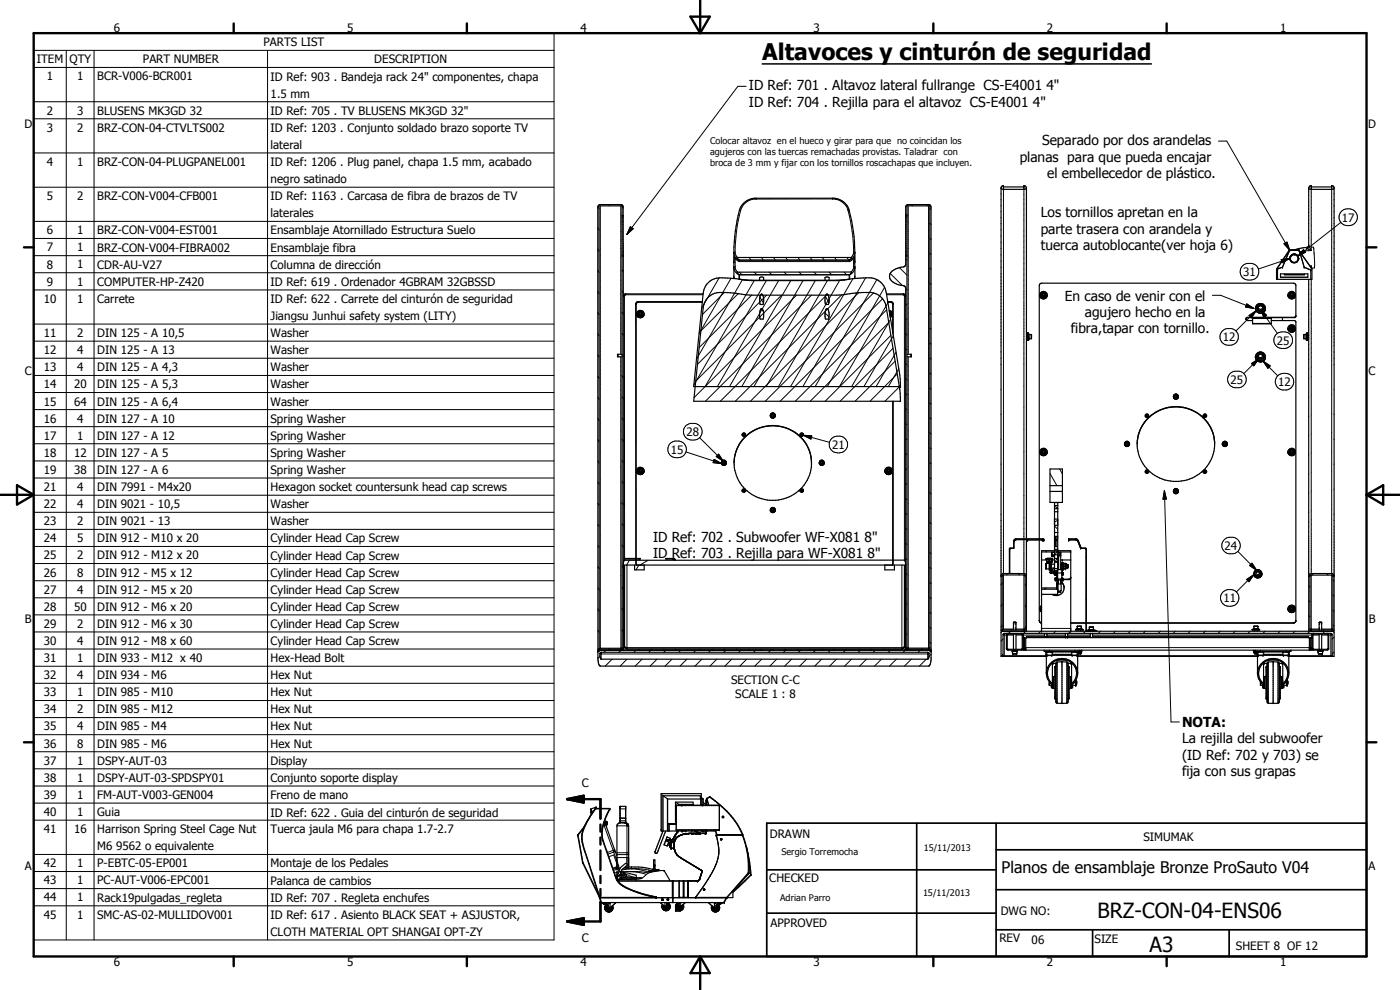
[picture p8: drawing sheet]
<svg xmlns="http://www.w3.org/2000/svg" width="420mm" height="297mm" viewBox="0 0 420 297" stroke-linecap="round" stroke-linejoin="round" font-family="sans-serif">
<defs><g id="words">
<text font-size="6.9" x="228.8" y="18.1">Altavoces y cinturón de seguridad</text>
<g font-size="6.3">
<text x="329.4" y="275.4">BRZ-CON-04-ENS06</text>
<text x="345" y="285.6">A3</text>
</g>
<text font-size="4.8" x="300.6" y="261.8">Planos de ensamblaje Bronze ProSauto V04</text>
<g font-size="4.1">
<text x="224.7" y="27.1">ID Ref: 701 . Altavoz lateral fullrange CS-E4001 4&quot;</text>
<text x="224.7" y="32">ID Ref: 704 . Rejilla para el altavoz CS-E4001 4&quot;</text>
<text x="312.7" y="43.5">Separado por dos arandelas</text>
<text x="306" y="48.5">planas para que pueda encajar</text>
<text x="314.3" y="53.4">el embellecedor de plástico.</text>
<text x="312.4" y="65.1">Los tornillos apretan en la</text>
<text x="312.4" y="70.1">parte trasera con arandela y</text>
<text x="312.4" y="75">tuerca autoblocante(ver hoja 6)</text>
<text x="319.6" y="90.2">En caso de venir con el</text>
<text x="325.6" y="95.1">agujero hecho en la</text>
<text x="321.4" y="100">fibra,tapar con tornillo.</text>
<text x="196" y="162.6">ID Ref: 702 . Subwoofer WF-X081 8&quot;</text>
<text x="196" y="167.6">ID Ref: 703 . Rejilla para WF-X081 8&quot;</text>
<text x="354.7" y="218.1">NOTA:</text>
<text x="354.7" y="223.1">La rejilla del subwoofer</text>
<text x="354.7" y="228">(ID Ref: 702 y 703) se</text>
<text x="354.7" y="233">fija con sus grapas</text>
</g>
<g font-size="3.5">
<text x="34.2" y="9.6">6</text>
<text x="104.2" y="9.6">5</text>
<text x="174.2" y="9.6">4</text>
<text x="244.2" y="9.6">3</text>
<text x="314.2" y="9.6">2</text>
<text x="384.2" y="9.6">1</text>
<text x="79.1" y="13.9">PARTS LIST</text>
<text x="11" y="19">ITEM</text>
<text x="20.8" y="19">QTY</text>
<text x="42.9" y="19">PART NUMBER</text>
<text x="112.3" y="19">DESCRIPTION</text>
<text x="14.1" y="24.1">1</text>
<text x="23.1" y="24.1">1</text>
<text x="29.2" y="24.1">BCR-V006-BCR001</text>
<text x="81.2" y="24.2">ID Ref: 903 . Bandeja rack 24&quot; componentes, chapa</text>
<text x="81.2" y="29.3">1.5 mm</text>
<text x="14.1" y="34.4">2</text>
<text x="23.1" y="34.4">3</text>
<text x="29.2" y="34.4">BLUSENS MK3GD 32</text>
<text x="81.2" y="34.5">ID Ref: 705 . TV BLUSENS MK3GD 32&quot;</text>
<text x="7.3" y="38.4">D</text>
<text x="14.1" y="39.5">3</text>
<text x="23.1" y="39.5">2</text>
<text x="29.2" y="39.5">BRZ-CON-04-CTVLTS002</text>
<text x="81.2" y="39.6">ID Ref: 1203 . Conjunto soldado brazo soporte TV</text>
<text x="410.6" y="38.4">D</text>
<text x="81.2" y="44.7">lateral</text>
<text x="14.1" y="49.8">4</text>
<text x="23.1" y="49.8">1</text>
<text x="29.2" y="49.8">BRZ-CON-04-PLUGPANEL001</text>
<text x="81.2" y="49.8">ID Ref: 1206 . Plug panel, chapa 1.5 mm, acabado</text>
<text x="81.2" y="54.9">negro satinado</text>
<text x="14.1" y="60">5</text>
<text x="23.1" y="60.1">2</text>
<text x="29.2" y="60.1">BRZ-CON-V004-CFB001</text>
<text x="81.2" y="60.1">ID Ref: 1163 . Carcasa de fibra de brazos de TV</text>
<text x="81.2" y="65.2">laterales</text>
<text x="14.1" y="70.3">6</text>
<text x="23.1" y="70.3">1</text>
<text x="29.2" y="70.3">BRZ-CON-V004-EST001</text>
<text x="81.2" y="70.4">Ensamblaje Atornillado Estructura Suelo</text>
<text x="402.7" y="66.5">17</text>
<text x="14.1" y="75.4">7</text>
<text x="23.1" y="75.4">1</text>
<text x="29.2" y="75.5">BRZ-CON-V004-FIBRA002</text>
<text x="81.2" y="75.5">Ensamblaje fibra</text>
<text x="14.1" y="80.6">8</text>
<text x="23.1" y="80.6">1</text>
<text x="29.2" y="80.6">CDR-AU-V27</text>
<text x="81.2" y="80.7">Columna de dirección</text>
<text x="373.1" y="82.8">31</text>
<text x="14.1" y="85.7">9</text>
<text x="23.1" y="85.7">1</text>
<text x="29.2" y="85.7">COMPUTER-HP-Z420</text>
<text x="81.2" y="85.8">ID Ref: 619 . Ordenador 4GBRAM 32GBSSD</text>
<text x="13.2" y="90.8">10</text>
<text x="23.1" y="90.8">1</text>
<text x="29.2" y="90.8">Carrete</text>
<text x="81.2" y="91">ID Ref: 622 . Carrete del cinturón de seguridad</text>
<text x="13.2" y="101.1">11</text>
<text x="23.1" y="101.1">2</text>
<text x="29.2" y="101.1">DIN 125 - A 10,5</text>
<text x="81.2" y="96.1">Jiangsu Junhui safety system (LITY)</text>
<text x="81.2" y="101.2">Washer</text>
<text x="13.2" y="106.3">12</text>
<text x="23.1" y="106.2">4</text>
<text x="29.2" y="106.3">DIN 125 - A 13</text>
<text x="81.2" y="106.3">Washer</text>
<text x="367" y="102.4">12</text>
<text x="383.2" y="103.4">25</text>
<text x="7.4" y="112.6">C</text>
<text x="13.2" y="111.4">13</text>
<text x="23.1" y="111.4">4</text>
<text x="29.2" y="111.4">DIN 125 - A 4,3</text>
<text x="81.2" y="111.4">Washer</text>
<text x="410.7" y="112.6">C</text>
<text x="13.2" y="116.5">14</text>
<text x="22.2" y="116.5">20</text>
<text x="29.2" y="116.5">DIN 125 - A 5,3</text>
<text x="81.2" y="116.5">Washer</text>
<text x="369.3" y="115.2">25</text>
<text x="383.6" y="115.9">12</text>
<text x="13.2" y="121.7">15</text>
<text x="22.2" y="121.7">64</text>
<text x="29.2" y="121.7">DIN 125 - A 6,4</text>
<text x="81.2" y="121.7">Washer</text>
<text x="13.2" y="126.8">16</text>
<text x="13.2" y="131.9">17</text>
<text x="23.1" y="126.8">4</text>
<text x="23.1" y="131.9">1</text>
<text x="29.2" y="126.8">DIN 127 - A 10</text>
<text x="29.2" y="132">DIN 127 - A 12</text>
<text x="81.2" y="126.8">Spring Washer</text>
<text x="81.2" y="132">Spring Washer</text>
<text x="206" y="130.9">28</text>
<text x="13.2" y="137.1">18</text>
<text x="22.2" y="137.1">12</text>
<text x="29.2" y="137.1">DIN 127 - A 5</text>
<text x="81.2" y="137.1">Spring Washer</text>
<text x="201.3" y="136.1">15</text>
<text x="249.7" y="134.7">21</text>
<text x="13.2" y="142.2">19</text>
<text x="22.2" y="142.2">38</text>
<text x="29.2" y="142.2">DIN 127 - A 6</text>
<text x="81.2" y="142.2">Spring Washer</text>
<text x="13.2" y="147.3">21</text>
<text x="23.1" y="147.3">4</text>
<text x="29.2" y="147.3">DIN 7991 - M4x20</text>
<text x="81.2" y="147.4">Hexagon socket countersunk head cap screws</text>
<text x="13.2" y="152.4">22</text>
<text x="23.1" y="152.4">4</text>
<text x="29.2" y="152.4">DIN 9021 - 10,5</text>
<text x="81.2" y="152.4">Washer</text>
<text x="13.2" y="157.6">23</text>
<text x="23.1" y="157.6">2</text>
<text x="29.2" y="157.6">DIN 9021 - 13</text>
<text x="81.2" y="157.6">Washer</text>
<text x="13.2" y="162.7">24</text>
<text x="13.2" y="167.9">25</text>
<text x="23.1" y="162.7">5</text>
<text x="23.1" y="167.9">2</text>
<text x="29.2" y="162.7">DIN 912 - M10 x 20</text>
<text x="29.2" y="167.9">DIN 912 - M12 x 20</text>
<text x="81.2" y="162.7">Cylinder Head Cap Screw</text>
<text x="81.2" y="167.9">Cylinder Head Cap Screw</text>
<text x="367.5" y="165">24</text>
<text x="13.2" y="173">26</text>
<text x="23.1" y="173">8</text>
<text x="29.2" y="173">DIN 912 - M5 x 12</text>
<text x="81.2" y="173">Cylinder Head Cap Screw</text>
<text x="13.2" y="178.1">27</text>
<text x="23.1" y="178.1">4</text>
<text x="29.2" y="178.1">DIN 912 - M5 x 20</text>
<text x="81.2" y="178.1">Cylinder Head Cap Screw</text>
<text x="13.2" y="183.3">28</text>
<text x="22.2" y="183.3">50</text>
<text x="29.2" y="183.3">DIN 912 - M6 x 20</text>
<text x="81.2" y="183.3">Cylinder Head Cap Screw</text>
<text x="367.1" y="180.7">11</text>
<text x="7.4" y="186.9">B</text>
<text x="13.2" y="188.4">29</text>
<text x="23.1" y="188.4">2</text>
<text x="29.2" y="188.4">DIN 912 - M6 x 30</text>
<text x="81.2" y="188.4">Cylinder Head Cap Screw</text>
<text x="410.8" y="186.9">B</text>
<text x="13.2" y="193.5">30</text>
<text x="23.1" y="193.5">4</text>
<text x="29.2" y="193.5">DIN 912 - M8 x 60</text>
<text x="81.2" y="193.5">Cylinder Head Cap Screw</text>
<text x="13.2" y="198.6">31</text>
<text x="13.2" y="203.8">32</text>
<text x="23.1" y="198.6">1</text>
<text x="23.1" y="203.8">4</text>
<text x="29.2" y="198.6">DIN 933 - M12 x 40</text>
<text x="29.2" y="203.8">DIN 934 - M6</text>
<text x="81.2" y="198.7">Hex-Head Bolt</text>
<text x="81.2" y="203.8">Hex Nut</text>
<text x="13.2" y="208.9">33</text>
<text x="23.1" y="208.9">1</text>
<text x="29.2" y="208.9">DIN 985 - M10</text>
<text x="81.2" y="208.9">Hex Nut</text>
<text x="219.4" y="205.1">SECTION C-C</text>
<text x="220.7" y="209.3">SCALE 1 : 8</text>
<text x="13.2" y="214">34</text>
<text x="23.1" y="214">2</text>
<text x="29.2" y="214">DIN 985 - M12</text>
<text x="81.2" y="214">Hex Nut</text>
<text x="13.2" y="219.2">35</text>
<text x="23.1" y="219.1">4</text>
<text x="29.2" y="219.2">DIN 985 - M4</text>
<text x="81.2" y="219.1">Hex Nut</text>
<text x="13.2" y="224.3">36</text>
<text x="23.1" y="224.3">8</text>
<text x="29.2" y="224.3">DIN 985 - M6</text>
<text x="81.2" y="224.3">Hex Nut</text>
<text x="13.2" y="229.4">37</text>
<text x="23.1" y="229.4">1</text>
<text x="29.2" y="229.4">DSPY-AUT-03</text>
<text x="81.2" y="229.5">Display</text>
<text x="13.2" y="234.6">38</text>
<text x="13.2" y="239.7">39</text>
<text x="23.1" y="234.6">1</text>
<text x="23.1" y="239.7">1</text>
<text x="29.2" y="234.6">DSPY-AUT-03-SPDSPY01</text>
<text x="29.2" y="239.7">FM-AUT-V003-GEN004</text>
<text x="81.2" y="234.6">Conjunto soporte display</text>
<text x="81.2" y="239.7">Freno de mano</text>
<text x="174.6" y="236.2">C</text>
<text x="13.2" y="244.9">40</text>
<text x="23.1" y="244.8">1</text>
<text x="29.2" y="244.9">Guia</text>
<text x="81.2" y="245">ID Ref: 622 . Guia del cinturón de seguridad</text>
<text x="13.2" y="249.9">41</text>
<text x="22.2" y="250">16</text>
<text x="29.2" y="250">Harrison Spring Steel Cage Nut</text>
<text x="81.2" y="250">Tuerca jaula M6 para chapa 1.7-2.7</text>
<text x="231" y="251.5">DRAWN</text>
<text x="29.2" y="255.1">M6 9562 o equivalente</text>
<text x="343.1" y="252.3">SIMUMAK</text>
<text x="7.4" y="261.1">A</text>
<text x="13.2" y="260.2">42</text>
<text x="23.1" y="260.2">1</text>
<text x="29.2" y="260.2">P-EBTC-05-EP001</text>
<text x="81.2" y="260.3">Montaje de los Pedales</text>
<text x="410.7" y="261.1">A</text>
<text x="13.2" y="265.3">43</text>
<text x="23.1" y="265.3">1</text>
<text x="29.2" y="265.3">PC-AUT-V006-EPC001</text>
<text x="81.2" y="265.4">Palanca de cambios</text>
<text x="230.9" y="264.6">CHECKED</text>
<text x="13.2" y="270.5">44</text>
<text x="13.2" y="275.6">45</text>
<text x="23.1" y="270.5">1</text>
<text x="23.1" y="275.6">1</text>
<text x="29.2" y="270.5">Rack19pulgadas_regleta</text>
<text x="29.2" y="275.6">SMC-AS-02-MULLIDOV001</text>
<text x="81.2" y="270.6">ID Ref: 707 . Regleta enchufes</text>
<text x="81.2" y="275.7">ID Ref: 617 . Asiento BLACK SEAT + ASJUSTOR,</text>
<text x="300.3" y="274.5">DWG NO:</text>
<text x="81.2" y="280.8">CLOTH MATERIAL OPT SHANGAI OPT-ZY</text>
<text x="231.3" y="278.3">APPROVED</text>
<text x="174.6" y="282.6">C</text>
<text x="299.9" y="282.6">REV</text>
<text x="309.6" y="283.3">06</text>
<text x="328.5" y="283.1">SIZE</text>
<text x="370.9" y="285.1">SHEET 8 OF 12</text>
<text x="34.2" y="289.9">6</text>
<text x="104.2" y="289.9">5</text>
<text x="174.2" y="289.9">4</text>
<text x="244.2" y="289.9">3</text>
<text x="314.2" y="289.9">2</text>
<text x="384.2" y="289.9">1</text>
</g>
<g font-size="2.7">
<text x="213.1" y="43.3">Colocar altavoz en el hueco y girar para que no coincidan los</text>
<text x="213.1" y="46.6">agujeros con las tuercas remachadas provistas. Taladrar con</text>
<text x="213.1" y="49.9">broca de 3 mm y fijar con los tornillos roscachapas que incluyen.</text>
<text x="234.5" y="256.6">Sergio Torremocha</text>
<text x="277.2" y="255.3">15/11/2013</text>
<text x="277" y="268.7">15/11/2013</text>
<text x="234.1" y="270.3">Adrian Parro</text>
</g>
</g></defs>
<g fill="none" stroke="#000" stroke-width=".3">
<path d="M10.1 9.9h156.2v272.1h-156.2zM10.1 15.1h156.2M19.9 15.1v266.9M28.2 15.1v266.9M80.3 15.1v266.9M10.1 20.2h156.2M10.1 30.5h156.2M10.1 35.6h156.2M223.9 25.9h-2.5l-33.3 44.5M10.1 45.9h156.2M10.1 56.2h156.2M226.9 59.5h.1"/>
<path d="M226.9 59.5v.2M249.9 59.5h.1M249.9 59.7h-23.6a4.7 4.7 0 0 0-4 3.4M249.9 59.5v.2M249.9 59.7a4.7 4.7 0 0 1 4.6 3.4M300.4 56.4l.2 .3 .5 .1v115.3M308 56.4l-.2 .3-.5 .1v104.9M365.7 42.3h2.5l18.8 32.8M392.8 56.4l.2 .3 .5 .1v18.4M400.4 56.4l-.2 .3-.5 .1v115.3M10.1 66.4h156.2M10.1 71.5h156.2"/>
<path d="M10.1 76.7h156.2M179.4 74.7l.4 .7M179.4 68.4l.4 .6M179.4 62.1l.4 .6M180.2 61.8v132.7M182.7 61.4l.2 .4M186.3 61.8v44.5M186.4 61.4l.2 .4M186.7 61.9l.3 .6M189.2 68l.8 .6-1.9 1.8zM220.2 78.5v.4M220.4 77h.1"/>
<path d="M220.4 77l.3 .6M220.4 77.1v.1M220.6 75.6l-.3 .1a2.13 2.13 0 0 0 1.5 2.4M220.7 77.6a5.8 5.8 0 0 0 .1 3.3l.6 .8M220.7 77.6l1.1 .8M221.3 77.3l.2 .6M221.8 78v.4M221.8 78.4v.1M221.9 63.1h.1M221.9 78v.5M221.9 63.1h.4M222.3 63.1a42.4 42.4 0 0 0-1.5 13.4l.6 .8"/>
<path d="M224.9 77.3l.4 .7M228.5 77.3l.5 .7M232.2 77.3l.5 .7M235.9 77.3l.4 .7M239.6 77.3l.4 .7M243.2 77.3l.5 .7M246.8 77.3l.5 .7M250.5 77.3l.5 .7M254.2 77.3l.5 .7M254.5 63.1h.3M254.5 63.1a52.4 52.4 0 0 1 1.7 12.5M254.8 63.1h.1"/>
<path d="M254.8 78v.5M255 78v.4M256.1 77.6l.1 2.4M256.1 77.6l-1.2 .9h-33.1M256.2 75.6l.4 .1M256.2 75.6l-.1 .6-.7 1.1M256.4 77h.1M256.4 77l-.3 .6M256.6 75.8l-.3 1-.4 .6-1 .7h-33.1M256.6 78.5l-.1 .4M271.8 77.7l.4 .4M271.8 64.2l.4 .4"/>
<path d="M272.6 61.8v44.5M273.5 61.4l.3 .4M277.9 61.4l.4 .4M278.7 61.8v132.9M279 75.9l.4 .4M279 71.5l.4 .3M279 67l.4 .4M279 62.5l.4 .4M373 79.7l.3-.2a3.2 3.2 0 0 1 3.7 .2 2.61 2.61 0 0 1 .4 3.2 2.61 2.61 0 0 1-3.1 1.1 2.51 2.51 0 0 1-2-1.8 2.51 2.51 0 0 1 .7-2.5zM384.5 77.9l2.5-.3-2.2 1.2zM385.3 73.2l.9-.6 .8 2.5zM387 75.1l-2.1 5.1-1.5 .5"/>
<path d="M387 77.6l-9.4 3.1M390 75.5h.1M390 75.5l1.4 4.7 2 .8M391.2 74.9l.6 .8-2.3 1.1zM392.1 74.3h.1M392.1 74.3l.5-.2 .2-.5 .7 1.6M392.1 74.3l1.4 .9M393.1 79.8h.4M393.5 79.8v.6M393.5 74.2h.7l.3 4.6v1.6h-1M393.5 79.8l-.2 .3M393.5 79.8l-.3 .2"/>
<path d="M393.5 75.2l-3.4 .4M402.4 66.7l-12.9 10.1M402.7 63.3a2.68 2.68 0 0 1 3.8-.1 2.68 2.68 0 0 1 .1 3.8 2.68 2.68 0 0 1-3.8 .1 2.68 2.68 0 0 1-.1-3.8zM10.1 81.8h156.2M10.1 87h156.2M10.1 97.2h156.2M179.4 93.8l.4 .6M179.4 87.4l.4 .7M179.4 81.1l.4 .6M186.7 100l.4 .6M186.7 93.6l.4 .7M186.7 87.3l.4 .6"/>
<path d="M186.7 80.9l.4 .7M187.4 88.8l-.3 .1M187.4 88.8v78.8M187.8 88.2h.1M187.8 88.2v.2M187.8 88.4l-.4 .4M187.8 88.4h23.2M191.5 90.5v.1M191.5 94l.4 .5h.5l.3-.2M192.8 94a.58 .58 0 0 1-.6 .6 .58 .58 0 0 1-.5-.8 .58 .58 0 0 1 .9-.2v.6M215.8 83.4l-5.2 9M217.4 87.8l-6.6 6.6"/>
<path d="M219.4 83.5l-9.6 16.6M220.2 82.9l.1 .7M220.6 80l-.3 .1a2.13 2.13 0 0 0 1.5 2.3M221.6 88.1l-11.3 11.2M221.8 82.4v1.3M221.8 82.4v.1M221.9 81.7l.8 .7M221.9 82.4v1.4M222.5 83.9h.1M222.8 83.9l-13.8 23.9M225.6 88.6l-15.8 15.7M225.6 84.1v.1"/>
<path d="M226.3 81.7l.8 .7M226.3 84.2l-18.1 31.3M228 89.1l1.1 1.9M228.4 92.7l.7 .6M229.2 83.3l-.7-.2-.5 .2M229.2 83.3h.1M230 84.2l-18.4 31.8M230.1 88.6l-20.8 20.7M230.8 81.7l.8 .7M233.7 84.2l-18.4 31.8M234.6 88.6l-25.8 25.7M235.4 81.7l.7 .7"/>
<path d="M237.3 84.2l-18.4 31.8M239 88.6l-30.7 30.7M239.8 81.7l.8 .7M241 84.2l-18.4 31.8M243.5 88.6l-31.8 31.8M244.3 81.7l.8 .7M244.7 84.2l-18.4 31.8M247.6 83.3l.3-.2 .9 .2M247.6 83.3h.1M247.6 93.9l1.2 1.2M247.7 88.9l1.1 1.9M248 88.6l-31.8 31.8"/>
<path d="M248.3 84.2l-18.4 31.8M248.8 83.3h.1M248.8 81.7l.8 .7M251.1 84.1v.1M252 84.1l-18.4 31.9M252.6 88.5l-31.9 31.9M253.3 81.7l.8 .7M254.2 83.9h.1M254.8 82.4v1.4M255 82.4v1.3M256 83.6l-18.7 32.4M256.2 80l.2 .1a2.16 2.16 0 0 1-1.5 2.4h-33.1"/>
<path d="M256.2 80l-.2 .9-.6 .7M256.6 82.9l-.2 .7M257.7 87.8l-32.5 32.6M259.8 83.4l-18.9 32.6M262.2 87.9l-32.6 32.5M263.2 83.9l-18.6 32.1M264.9 89.7l-30.8 30.7M265.5 86.2l-17.2 29.8M266.1 88.4h4.9M266.1 93l-27.4 27.4M266.5 90.8l-14.6 25.2M266.7 96.8l-23.5 23.6"/>
<path d="M266.9 93.5l.3 .4-.1 .5M267.2 82l3.6 3.6M267.2 94l-.2 .4M267.3 90.5v.1M267.3 95.8l-11.7 20.2M269.9 80.3l2.3 2.2M271 88.2h.1M271 88.4l.4 .4M271 88.2v.2M271.4 88.8l.4 .1M271.4 88.8v79.3M271.8 95.6l.4 .4"/>
<path d="M271.8 91.1l.4 .4M271.8 86.7l.4 .3M279 98.4l.4 .4M279 93.9l.4 .4M279 89.4l.4 .4M279 85l.4 .3M279 80.4l.4 .4M312.5 88.3a.61 .61 0 0 0 .6 .6 .61 .61 0 0 0 .7-.6M363.8 88.6h2.5l10 3.9M366.9 99.2a3 3 0 0 1 4.2 .3 2.63 2.63 0 0 1-.1 3.3 2.63 2.63 0 0 1-3.1 .7 2.49 2.49 0 0 1-1-4.3zM374.2 91.2l2.1 1.3-2.5-.4zM374.4 95.2v.1"/>
<path d="M374.9 94.7l2.1-1.4-1.4 2.1zM377 93.3l-6.1 6M377.1 92.2a1.14 1.14 0 0 0 1.2 1.1 1.14 1.14 0 0 0 1.1-1.1M377.1 92.5a1.15 1.15 0 0 0 1.2 1.1 1.15 1.15 0 0 0 1.1-1.1M378.3 92.9l1.8 1.7-.8 .6zM378.3 92.9l5.1 7.1M384.3 83.2h8.2M387 88.3a.61 .61 0 0 0 .7 .6 .61 .61 0 0 0 .6-.6M387 98.3l.4 .5h.5M388.3 98.3l-.4 .5M388.4 95.2v.1M393.5 83.8v88.3"/>
<path d="M10.1 102.4h156.2M10.1 107.5h156.2M10.1 112.6h156.2M10.1 117.8h156.2M179.4 112.9l.4 .6M179.4 106.5l.4 .6M179.4 100.2l.4 .6M179.4 119.2l.4 .6M186.3 107.1v87.4M186.7 119l.4 .7M186.7 112.7l.4 .7M186.7 106.3l.4 .7"/>
<path d="M267.4 100.6l-19.8 19.8M268 104.5l-15.9 15.9M268.1 100.7l-8.8 15.3M268.6 108.4l-12 12M268.9 105.7l-6 10.3M269.3 112.2l-8.2 8.2M269.7 110.6l-3.1 5.4M269.9 116.1l-4.3 4.3M271.8 118.1l.4 .4M271.8 113.6l.4 .4M271.8 109.1l.4 .4M271.8 104.6l.4 .4"/>
<path d="M271.8 100.1l.4 .4M272.6 107.1v87.6M279 116.4l.4 .4M279 111.9l.4 .4M279 107.4l.4 .3M279 102.9l.4 .4M308 101.3h.2M308 100.7h.2M308.3 101.3h.1M308.3 100.7h.1M309.5 100.4v1.2M352.3 118.8a.61 .61 0 0 0 .6 .6 .61 .61 0 0 0 .6-.6"/>
<path d="M369.2 112l.3-.2a3.1 3.1 0 0 1 2.8-.3 2.51 2.51 0 0 1 1.7 2.5 2.51 2.51 0 0 1-2.1 2.3 3.1 3.1 0 0 1-2.7-.6 2.49 2.49 0 0 1 0-3.7zM375.6 109.1l2.1-1.4-1.4 2.1zM377.1 106.7a1.14 1.14 0 0 0 1.2 1.1 1.14 1.14 0 0 0 1.1-1.1M377.7 107.7l-4.4 4.4M379.1 108.4l2.1 1.4-.7 .7zM379.1 108.4l4.4 4.4M382.9 100.5a2.81 2.81 0 0 1 3.4-.8 2.81 2.81 0 0 1 1.5 3.3 2.81 2.81 0 0 1-3.5 1.5 2.81 2.81 0 0 1-1.8-3.4zM383.3 112.9a2.74 2.74 0 0 1 3.6-.6 2.74 2.74 0 0 1 1 3.5l-.2 .3a2.92 2.92 0 0 1-4.2 .3 2.61 2.61 0 0 1-.2-3.5zM391.3 100.4v1.2M392.4 101.3h.1M392.4 100.7h.1M392.6 101.3h.2"/>
<path d="M392.6 100.7h.2M10.1 122.9h156.2M10.1 128h156.2M10.1 133.1h156.2M10.1 138.3h156.2M179.4 138.3l.4 .6M179.4 131.9l.4 .6M179.4 125.6l.4 .6M186.7 138.1l.4 .7M186.7 131.7l.4 .7M186.7 125.4l.4 .7M201.2 133a3.1 3.1 0 0 1 3.7-.2 2.61 2.61 0 0 1 .7 3.4 2.61 2.61 0 0 1-3.4 1 2.52 2.52 0 0 1-1-4.2z"/>
<path d="M205.9 135.6l10.6 3.5M205.9 127.7a3.2 3.2 0 0 1 3.7-.2 2.62 2.62 0 0 1 .7 3.4 2.62 2.62 0 0 1-3.4 1 2.52 2.52 0 0 1-1-4.2zM210 131.3l7.1 7.1M214.3 137.8l2.2 1.3-2.5-.3zM215.7 136.3l1.4 2.1-2.1-1.4zM216.1 138.9l-1.8-1.1-.3 1 2.5 .3M216.4 139l.1 .1M216.6 138l-1.6-1 .7-.7 1.4 2.1M216.6 138.7l.4 .5h.5l.3-.2M216.7 138.2l.4 .2M217.9 138.7l-.1 .3M231.3 124.5a.64 .64 0 0 0 .6 .6 .64 .64 0 0 0 .7-.6"/>
<path d="M241.1 130.6l2.5 .2-.2 .9zM241.1 130.6l7.9 2.1M246 138.7a.61 .61 0 0 0 .6 .6 .61 .61 0 0 0 .6-.6M249.6 131.5a2.73 2.73 0 0 1 3.5-.3 2.73 2.73 0 0 1 .9 3.4 2.72 2.72 0 0 1-3.7 1 2.72 2.72 0 0 1-.9-3.8zM270.2 120.2l-.1 .2M271.8 136.1l.4 .3M271.8 131.6l.4 .4M271.8 127.1l.4 .4M271.8 122.6l.4 .4M279 138.8l.4 .4M279 134.3l.4 .4M279 129.8l.4 .4"/>
<path d="M279 125.3l.4 .4M279 120.9l.4 .3M312.5 135.4a.61 .61 0 0 0 .6 .6 .61 .61 0 0 0 .7-.6M337.6 133a.64 .64 0 0 0 .6 .6 .64 .64 0 0 0 .7-.6M367 133a.61 .61 0 0 0 .6 .6 .61 .61 0 0 0 .6-.6M387 135.4a.61 .61 0 0 0 .7 .6 .61 .61 0 0 0 .6-.6M10.1 143.4h156.2M10.1 148.6h156.2M10.1 153.7h156.2M10.1 158.8h156.2M179.4 157.3l.4 .6M179.4 151l.4 .6"/>
<path d="M179.4 144.6l.4 .6M186.7 157.1l.4 .7M186.7 150.8l.4 .7M186.7 144.4l.4 .7M191.5 141.1l.2 .3M192.8 141.1a.62 .62 0 0 1-.4 .5 .62 .62 0 0 1-.7-.2M231.3 152.9a.64 .64 0 0 0 .6 .6 .64 .64 0 0 0 .7-.6M266.1 141v.2M267.2 141.1l-.3 .4h-.5l-.3-.3M271.8 158.5l.4 .4M271.8 154.1l.4 .3M271.8 149.5l.4 .4"/>
<path d="M271.8 145l.4 .4M271.8 140.5l.4 .4M279 156.8l.4 .3M279 152.3l.4 .4M279 147.8l.4 .4M279 143.3l.4 .4M315.1 142.1l2.1 3.6M316.5 157.8l.9 1M316.5 151.9l.9 .5M317.4 156.1l-.9 .5M318 140.7l.8 1.5M349.5 147.2l.5 2.5-1 .1z"/>
<path d="M349.5 147.2l1.9 69.4h2.5M352.3 147.2a.61 .61 0 0 0 .6 .6 .61 .61 0 0 0 .6-.6M10.1 169.1h156.2M10.1 164h156.2M10.1 174.2h156.2M10.1 179.4h156.2M179.4 176.4l.4 .6M179.4 170l.4 .7M179.4 163.7l.4 .6M186.7 176.2l.4 .7M186.7 169.8l.4 .7M186.7 163.5l.4 .7"/>
<path d="M187.4 167.6l.1 .1M187.4 167.7v.4M187.4 170.6l-.3 .6M187.4 177l-.3 .6M188.2 169.5v25.2M188.9 168.1l-.9 1.4M191.7 169.5l-.8 1.5M191.8 167.7h.1M194.5 168.1l-2.5 1.4M201.9 167.7h.1M270.7 169.5v25.2M271.8 176.5l.4 .3"/>
<path d="M271.8 172l.4 .3M271.8 167.5l.4 .4M271.8 163l.4 .4M271.8 170.5l-.4 .7M271.8 176.8l-.4 .7M279 179.2l.4 .4M279 174.8l.4 .3M279 170.3l.4 .3M279 165.8l.4 .4M279 161.3l.4 .4M300.8 174.9l-.4 .6M301.1 172.5v16.3l-.3 .1 .1 .1"/>
<path d="M302.4 172.1l-.3 .4M302.9 171.7l.2 .3M302.9 165.4l.2 .2M304.5 161.8l.1 .2M305.1 161.8v.1M306.1 172.1l-.3 .4M307.3 172.5v16.3l.4-.1M307.3 161.9v10.2M308 175l-.3 .7M308.1 161.7l.1 .1M311.7 161.7l.1 .1M312.6 178.4h4.8"/>
<path d="M312.8 161.8h.1M312.8 161.9h.1M312.8 162h.1M312.8 162.1h.1M312.8 161.8v.3M313.8 165.2l.2 .4M314 169v1.7M314 176.4l-.7 .4M314.4 168.8v.1M315.1 169.1h.3M315.1 170h.3M315.1 170.5h.3"/>
<path d="M315.1 171.8h.3M315.4 168.8v.1M315.6 170.4v1.6M315.7 165.7h.1M315.8 166.6v.4M316.2 166.5v.1M316.5 168.7h.9M316.5 161.4h.2M316.7 171.7h.1M316.7 174.1h.1M316.7 171.7v.7M316.7 173.4v.7"/>
<path d="M316.7 161h.5M317.1 176.5l.3 .2M317.1 172.8l.3 .2M317.2 161.4h.2M317.2 162.1l-.5 .5M317.2 167.6l-.5 .9M317.4 165.2l.3 .4M317.4 165l-.8 1.5M318.5 169.5h.1M318.5 170.3h.1M318.6 169.1h.2M318.6 170h.2"/>
<path d="M318.6 170.5h.2M318.9 171.9h.1M318.9 172.2h.1M318.9 173.6h.1M318.9 173.9h.1M319.1 171.9h.1M319.1 172.2h.1M319.1 173.6h.1M319.1 173.9h.1M320.1 169.5h.1M320.1 170.3h.1M320.4 169.5h.1"/>
<path d="M320.4 170.3h.1M320.7 173.8v.1M321.1 165.2l.2 .4M322.7 161.8l.2 .3M322.7 161.7l.1 .1M323.4 162.3h.1M323.5 162.2l.2 .2M324.1 164.1l.3 .4M325.9 179.8l.1 .2M325.9 173.5l.1 .2M325.9 167.1l.1 .2M367.1 177.5l.3-.2a3 3 0 0 1 3-.1 2.58 2.58 0 0 1 1.1 3.4 2.58 2.58 0 0 1-3.4 1.2 2.48 2.48 0 0 1-1-4.3z"/>
<path d="M367.5 161.8l.3-.2a3.2 3.2 0 0 1 3-.2 2.5 2.5 0 0 1 1.4 2.6 2.5 2.5 0 0 1-2.1 2.2 2.78 2.78 0 0 1-2.9-1 2.46 2.46 0 0 1 .3-3.4zM371.5 165.4l5.6 5.7M374.1 173.9l2.1-1.4-1.3 2zM375 169.7l.7-.7 1.4 2.1zM376.2 172.5l-5.2 5.1M376.5 171.9v.2M376.5 172.1a1.02 1.02 0 0 0 1 1 1.02 1.02 0 0 0 1-1M378.5 171.9a1.01 1.01 0 0 1-.9 1 1.01 1.01 0 0 1-1.1-.8M392.8 175.8l.3 .3M393.5 172.6v16.2l-.3-.1M393.6 172.1l.5 .5M398.1 172.1l.5 .5"/>
<path d="M399.7 172.6v16.2l.3-.1M400 178.5l.4 .4M400 174l.4 .4M10.1 194.7h156.2M10.1 184.5h156.2M10.1 189.6h156.2M10.1 199.9h156.2M179.4 189.1l.4 .6M179.4 182.7l.4 .7M179.8 195.1l-.4 .4M179.8 194.6h.1M179.8 194.7h6.5"/>
<path d="M179.8 194.6l.1 .1M179.9 194.7h.1M180 196.1h98.8M180.1 196.9l-.7 .6M180.2 194.5h6.1M180.2 194.5l-.3 .2M180.2 194.5l-.4 .1M180.4 195.7v2.1M181.9 195.1l-.6 .6M182.7 194.7l.2 .4M183.7 197.8l-2.1 2.1M186.3 194.7h.1"/>
<path d="M186.3 194.5l.4-.1-.4 .3M186.3 194.5v.2M186.4 195.1l-.7 .6M186.4 194.7l.2 .4M186.7 188.9l.4 .7M186.7 182.5l.4 .7M186.7 195.1h.7M187.4 194l.1 .1M187.4 183.3l-.3 .6M187.4 189.7l-.3 .6M187.5 194.2l.7 .5M188.2 194.7h.1"/>
<path d="M188.2 194.7h82.5M188.2 197.8l-2.1 2.1M188.2 194.7l-.3 .4M190.9 195.1l-.7 .6M191.8 194.7l-.2 .4M192.7 197.8l-2.1 2.1M195.4 195.1l-.7 .6M195.5 194.7l-.2 .4M197.2 197.8l-2.1 2.1M199.2 194.7l-.2 .4M199.8 195.1l-.6 .6M201.7 197.8l-2.1 2.1"/>
<path d="M202.8 194.7l-.2 .4M204.3 195.1l-.6 .6M206.2 197.8l-2.1 2.1M206.5 194.7l-.2 .4M208.8 195.1l-.6 .6M210.2 194.7l-.2 .4M210.6 197.8l-2 2.1M213.3 195.1l-.6 .6M213.8 194.7l-.2 .4M215.1 197.8l-2 2.1M217.5 194.7l-.2 .4M217.8 195.1l-.6 .6"/>
<path d="M219.6 197.8l-2.1 2.1M221.2 194.7l-.3 .4M222.3 195.1l-.6 .6M224.1 197.8l-2.1 2.1M224.8 194.7l-.2 .4M226.8 195.1l-.6 .6M228.5 194.7l-.2 .4M228.6 197.8l-2.1 2.1M231.3 195.1l-.6 .6M232.2 194.7l-.3 .4M233.1 197.8l-2.1 2.1M235.8 195.1l-.6 .6"/>
<path d="M235.8 194.7l-.2 .4M237.6 197.8l-2.1 2.1M239.5 194.7l-.2 .4M240.3 195.1l-.7 .6M242.1 197.8l-2.1 2.1M243.2 194.7l-.3 .4M244.8 195.1l-.7 .6M246.6 197.8l-2.1 2.1M246.8 194.7l-.2 .4M249.2 195.1l-.6 .6M250.5 194.7l-.2 .4M251 197.8l-2 2.1"/>
<path d="M253.7 195.1l-.6 .6M254.2 194.7l-.3 .4M255.6 197.8l-2.1 2.1M257.8 194.7l-.2 .4M258.2 195.1l-.6 .6M260 197.8l-2 2.1M261.5 194.7l-.2 .4M262.7 195.1l-.6 .6M264.5 197.8l-2 2.1M265.2 194.7l-.2 .4M267.2 195.1l-.6 .6M268.8 194.7l-.2 .4"/>
<path d="M269 197.8l-2.1 2.1M270.7 194.7h.1M271.4 195.1h.8M271.4 194l-.2 .5-.5 .2M271.4 194.1l-.5 .2h-82.9l-.5-.2M271.7 195.1l-.6 .6M271.8 194.4l.6 .7M271.8 189.9l.4 .4M271.8 185.5l.4 .3M271.8 181l.4 .4M271.8 183.2l-.4 .7M271.8 189.5l-.4 .7"/>
<path d="M272.2 194.4l.4 .3M272.2 194.4h6.8M272.6 194.7h.1M272.6 194.7h6.1M273.5 197.8l-2.1 2.1M276.2 195.1l-.6 .6M276.6 194.7l.3 .4M278 197.8l-2.1 2.1M278.4 195.7v2.1M278.7 194.7h.1M278.8 196.1h.1M279 195.1l.4 .4"/>
<path d="M279 194.4l-.3 .3M279 192.7l.4 .4M279 188.2l.4 .4M279 183.7l.4 .4M279.4 196.3l-.6 .7M300.8 181.2l-.4 .7M300.8 187.6l-.4 .6M301 190.4l1 .1M301 196.2l-.6 .6M301 191.7l-.6 .7M301.4 190v6.8M302.3 190.5h1.9"/>
<path d="M303.3 189.4l-.6 .6M303.6 189l-.2 .4M303.9 196.1h1.3M304.2 186.7v.8M304.2 188.3v.7M304.8 186.7v.8M304.8 188.3v.7M304.9 190.5h1.9M307 190.5h.1M307 190.5h6.5M307 194.6h.1M307.1 194.3h.4"/>
<path d="M307.1 191.6h.4M307.3 189l-.3 .4M307.5 194.6h.3M307.8 194.3h85.2M307.8 189.4l-.6 .6M308 181.4l-.3 .6M308 187.7l-.3 .7M312.3 189.4l-.6 .6M312.5 182.4l.1 .3M312.6 188.6h8.7M313.6 190v.4M313.6 190.8v.3"/>
<path d="M314 195.5h.1M314 196.6h.2M314.1 190v.4M314.1 190.8v.3M314.1 196.6h1.7M314.2 190.5h5.5M314.9 195.1v.3M315.7 196.6h6M315.9 195.5h5.7M316 199.1h.9M316.7 200v9.6M316.8 189.4l-.6 .6"/>
<path d="M316.9 199v11.6M317.3 198.6v12.4M317.4 198.1h2.7M319.8 190v.4M319.8 190.8v.3M320.2 198.6v12.4M320.4 190v.4M320.4 190.8v.3M320.5 190.5h6.7M320.5 199v11.6M320.5 199.1h1M320.7 200v9.6"/>
<path d="M321.3 189.4l-.6 .6M321.6 196.6h1.7M322.5 195.1v.3M323.2 196.6h.2M323.3 188h.1M323.3 188h1.2M323.4 195.5h.1M323.6 195.9v.1M323.6 196v.1M324.2 195.9v.1M324.2 196v.1M324.5 188h.1"/>
<path d="M325.8 189.4l-.6 .6M325.9 186.2l.1 .2M326.9 188.2h.1M326.9 188.2h1.3M327.2 190v.5M327.2 190.9v.4M327.7 189.3l.1 .1M327.8 190v.5M327.8 190.9v.4M327.9 190.5h65.9M330.3 189.4l-.7 .6M334.8 189.4l-.6 .6"/>
<path d="M339.2 189.4l-.6 .6M343.7 189.4l-.6 .6M348.3 189.4l-.7 .6M352.7 189.4l-.6 .6M357.2 189.4l-.6 .6M361.7 189.4l-.6 .6M366.2 189.4l-.6 .6M370.7 189.4l-.6 .6M375.2 189.4l-.6 .6M376.3 188h1.2M376.6 195.7v.1M376.6 196v.1"/>
<path d="M377.2 195.7v.1M377.2 196v.1M377.4 195.5h.1M377.4 196.6h.2M377.5 188h.1M377.5 196.6h1.7M378.3 195.1v.3M379.1 196.6h6M379.3 195.5h5.6M379.3 199.1h1M379.7 189.4l-.7 .6M380.1 200v9.6"/>
<path d="M380.3 199v11.6M380.6 198.6v12.4M380.7 198.1h2.7M383.5 198.6v12.4M383.9 199v11.6M383.9 199.1h.9M384.1 200v9.6M384.2 189.4l-.7 .6M385 196.6h1.7M385.9 195.1v.3M386.6 196.6h.2M386.8 195.5h.1"/>
<path d="M387 182.4l.4 .6h.5l.4-.6M388.1 186.9v.1M388.7 189.4l-.7 .6M392.8 184.7l.3 .4M392.8 180.3l.3 .3M393 194.6h.3M393.1 188.7h.1M393.1 189.4l-.6 .6M393.3 194.3h.4M393.3 191.6h.4M393.6 194.6h.2M393.8 190.5h.1"/>
<path d="M394 190.5h1.9M395.6 196.1h1.3M396 186.7v.8M396 188.3v.7M396.6 186.7v.8M396.6 188.3v.7M396.7 190.5h1.9M396.9 196.1h.1M397.1 189l.4 .4M397.6 189.4l-.6 .6M399.4 190v6.8M399.8 190.4l-1 .1"/>
<path d="M400 187.5l.4 .4M400 183l.4 .4M400.4 195.6l-.6 .7M400.4 191.1l-.6 .7M10.1 205h156.2M10.1 210.2h156.2M10.1 215.3h156.2M316.7 209.6h.1M316.9 210.6h.1M320.5 210.6h.1M320.7 209.6h.1M321.5 204.4h.1"/>
<path d="M321.5 205.2h.1M321.6 204.4h.1M321.6 205.2h.1M380.1 209.6h.1M380.3 210.6h.1M383.9 210.6h.1M384.1 209.6h.1M384.9 204.4h.1M384.9 205.2h.1M385 204.4h.1M385 205.2h.1M10.1 220.4h156.2"/>
<path d="M10.1 225.6h156.2M10.1 230.7h156.2M10.1 235.8h156.2M212.1 239.5l.1 .1M212.2 239.6l.6 2M212.2 239.6l-.2 .1M212.9 239.1h.1M212.9 239.1l.1 .1M213 239.2a26.6 26.6 0 0 1 9.7 11.2M213 239.2l-.8 .4M213.1 239.1l-.1 .1M213.1 239.1h.1"/>
<path d="M10.1 241h156.2M10.1 246.1h156.2M10.1 256.4h156.2M173.4 250.6h.1M173.4 250.5l.1 .1M173.5 250.6l1.5 8.1M174.8 258.7h.1M174.8 258.8h.1M174.8 258.7h.2M175 258.7l-.2 .1M175 258.7l4.6 9.6M175.2 248.5l-1.7 2.1"/>
<path d="M175.3 248.1h.1M177.3 242.7h.1M177.3 242.7l.3 .8M177.3 243.6l.2 .6M177.3 243.6h.1M177.5 243.5h.1M177.6 243.5h-.1M177.6 243.5l.1 .4M178.2 243.2l-.6 .3M178.6 242.6h.1M178.6 242.6l4.3 .1M178.8 242.6h.1"/>
<path d="M178.8 242.6v.1a17.7 17.7 0 0 0-4.1 8.3l.5 3 4.9 15.3M178.8 242.2h.1M178.8 242.2l.2 .4M181.1 247.4l.2 .1M181.1 247.3v.1M181.3 247.6l2.7 7.5M181.3 247.5v.1M181.3 246.9l.1 .1M181.3 247.5l-.3 .1M181.6 247.2l-.5 .2M181.7 247.4l-.4 .2M181.7 247.4h.1"/>
<path d="M181.8 247.4l-.4 .1M182.7 257l1.5-.5 1.4 4-1.6 .3M182.9 242.6h.1M182.9 242.7a15.8 15.8 0 0 0-2.3 7.9l.3 1.7 3.3 9.4a6.2 6.2 0 0 0 4.1 5l4.1 1.5 4.4 1h-16.9M182.9 242.7h.1M182.9 242.6v.1M183 242.7v.1M183 242.8h.1M184 255.1l.2 .6M184 255.1l-1.7 .7M184.2 255.7l-1.8 .6M184.2 255.7l1.5 4.1"/>
<path d="M184.5 255h.1M184.5 255l-.5 .1M184.6 255.5l-.4 .2M185.2 257.3h3.5M185.2 255.9h3.5M185.2 256.4h3.5M185.2 247.8h3.4M186 242.7h1.8M186 246.3h1.8M186 246.7l.1 .1M186 245.4h1.8M186 245.5h1.8"/>
<path d="M186.1 246.8h.1M186.1 241.9h.1M186.1 241.9v4.9M186.1 246.8h1.6M187.4 246.9h.3M187.6 246.9h.1M187.7 246.8h.1M187.7 241.9h.1M187.7 246.9l.3 .2M187.7 246.9l.2 .1M187.7 241.9v4.9M187.8 246.3h.1"/>
<path d="M187.8 242.7h.1M187.8 245.4h.1M187.8 245.5h.1M187.8 246.7l-.1 .1M187.8 246.7h.1M188 247.1l.1 .5M188.1 247.6l.1 11.6M188.1 247.6h.5M188.2 259.6v.7M188.2 247.8l.5 .1M188.2 247v.1M188.2 247.1h.1"/>
<path d="M188.2 247.1h-.2M188.3 247.1l.2 .2M188.6 247.8h.1M200.2 252.1h.1M200.3 252.1l-.1 .1M200.5 252l.1 .3-.3 .2M201 253v.1M201.1 252.9v.1M201.2 252.8l-.1 .1M201.2 252.9l.1 .1M201.2 253.9h.1M201.3 253.8h.1"/>
<path d="M201.4 253.4h.1M201.4 252.2v.1M201.5 252.1h.1M201.5 254.5h.1M201.5 252.1l-.1 .1M201.5 252.2h.1M201.6 252.6h.1M201.7 252.6h.1M201.7 252.5h.1M201.7 252v.1M201.9 252.1h.1M202 251.9h.1"/>
<path d="M202 251.8h.1M202.1 254.6h.1M202.1 254.6h.2M202.2 253.9h.1M202.3 252.9h.1M202.3 254.3h.1M202.3 253h.1M202.3 254.1h.1M202.3 254.2h.1M202.3 252.9l-.1 1M202.3 254.1v.1M202.3 254.3v.2"/>
<path d="M202.3 254.6h.1M202.3 254.5h.1M202.3 254.4h.1M202.3 252.5h.1M202.4 251.2h.1M202.4 252.5h-.1M202.4 252.3h.1M202.5 252.2h.1M202.5 250.9h.1M202.6 252h.1M202.6 252l-.3 .6M202.6 250.7h.1"/>
<path d="M202.8 251.7l-.2 .2M202.9 241.7h13M202.9 249h13M203 241.7h.1M203 249h.1M203 251.4h.1M203.1 241.6v7.5M203.4 249.6h.1M203.4 249.3l-.1 .3M203.5 249.4h.1M204.5 249.3h.3M204.5 241.4h.3"/>
<path d="M204.8 249.3h.1M204.8 241.4h.1M206.7 250.1h.1M206.7 250.1h-.5a5.2 5.2 0 0 0-3.3 1.4M207 250.1h.5M207.5 250.1h.1M207.8 250.1h.1M207.9 250.1h.1M208.1 250.1h.1M208.1 250.1h.3M208.4 250.1h.1M208.6 250.1h.1"/>
<path d="M208.7 250.1h.1M208.8 250.1h.1M208.8 250.1h.2M209 250.1h.1M209.1 250.1h.1M209.1 250.1h.2M209.3 250.1h.1M209.4 250.1h.1M209.5 250.1h.1M209.6 250.1h.1M209.9 250.1h.1M210 250.1h.1"/>
<path d="M210 250.1h.2M210.2 250.1h.1M210.8 249.3h.2M210.8 241.4h.2M211 249.3h.1M211 241.4h.1M214.8 249.1l.4 1.3M215 250.6h7.9M215 250.6h.1M215 250.6a13.5 13.5 0 0 1-1.9 12.2l-4.3 6.4M215.2 250.4h-.2M215.2 250.4v.2"/>
<path d="M215.2 250.4h7.5M215.7 241.6l.2 .1v7.3l-.2 .1M215.9 249h.1M215.9 241.7h.1M216.4 251.7l.2 .1zM216.9 245l.1 .2zM217.1 245.1v.1M222.7 250.4l.1 .2M222.8 250.6h.1M222.8 250.6a26.6 26.6 0 0 1 1.7 11.3M222.9 250.6h.1M222.9 250.4h-.2"/>
<path d="M224.1 254.3l.7 4.5M224.8 258.8l.4 3.7M224.8 258.8v3.1M224.9 258.7v.1M225 258.7l-.2 .1M10.1 261.5h156.2M10.1 266.6h156.2M10.1 271.8h156.2M179.9 269.3h.1M179.9 269.4h.1M180 269.2h.1M180.1 269.3h.1"/>
<path d="M180.1 269.4h-.2M180.1 269.4h37.9M180.1 269.4l.4 1.4M181.7 273l.4 .4M182 271.4l-.4 .6 .1 1M182.1 271.4l-.5 .8 .1 .8M182.4 271.5a.94 .94 0 0 0-.6 1.2 .94 .94 0 0 0 1.3 .6 .94 .94 0 0 0 .5-1.3M182.5 271.9a.56 .56 0 0 0-.3 .7 .56 .56 0 0 0 .7 .3 .56 .56 0 0 0 .4-.6M182.5 271.8a.65 .65 0 0 0-.4 .8 .65 .65 0 0 0 .8 .4 .65 .65 0 0 0 .4-.8M182.5 271.7a.78 .78 0 0 0-.5 .9 .78 .78 0 0 0 1 .5 .78 .78 0 0 0 .5-1M183.8 271.8l.1 .8M183.8 271.8l.1 .7"/>
<path d="M183.9 272.6l-.4 .7a1.22 1.22 0 0 1-1.4 .1M183.9 272.5a1.21 1.21 0 0 1-1.8 .9M185.5 264.4h21.1M185.5 262.2l-.3 .1M185.7 261.7l-1.3 .2M185.8 261.2l-.6 .2M186 260.8l-1.9 .3M186.2 261.6l2.9-.1 1.9 .2 2.9 .6M186.2 260.4l-1 .2M186.5 261.9l-.2 .1M186.6 261a18.8 18.8 0 0 1 9 .3M187 260.7a18.4 18.4 0 0 1 7.8 1"/>
<path d="M187.1 261.8l4.2-.3 3.1 .4M187.4 260.3h.8M188.6 260.1h.1M188.6 260.1l-.4 .2M189.5 260.1h.1M189.5 260.2h.1M189.5 260.1v.5M191 263.7h.1M191 263.7v.6M195.9 260.9h.3M195.9 260.9h.1M196.2 260.9h.1"/>
<path d="M196.5 260.9h.1M196.5 260.9h.3M196.6 261l-.5 .1M196.8 269.1h.1M196.9 269.3h.1M196.9 269.2h.1M196.9 269.1v.2M197.4 261l-2.3 .5M198.7 269.9h.3l-.3 .1zM198.7 270.1h.2M198.9 269.8h.1M199.3 261.2h.1"/>
<path d="M199.3 261.2l-1.5 .1a6.4 6.4 0 0 0-5.2 2.3l-1.6 .2-5.8 .1M200 270.8a1.17 1.17 0 0 1 1.1 1.4 1.17 1.17 0 0 1-1.6 .9 1.17 1.17 0 0 1-.6-1.6M200.1 271.1a.94 .94 0 0 1 .7 1.2 .94 .94 0 0 1-1.3 .6 .94 .94 0 0 1-.5-1.3M200.1 271.3a.77 .77 0 0 1 .5 .9 .77 .77 0 0 1-1 .6 .77 .77 0 0 1-.4-1.1M200.1 271.5a.55 .55 0 0 1 .3 .7 .55 .55 0 0 1-.7 .3 .55 .55 0 0 1-.4-.6M200.1 271.4a.65 .65 0 0 1 .4 .8 .65 .65 0 0 1-.8 .4 .65 .65 0 0 1-.4-.8M200.2 270.8a1.24 1.24 0 0 1 .9 1.6 1.24 1.24 0 0 1-1.7 .7 1.24 1.24 0 0 1-.6-1.7M200.4 269.8l.2 .1-.1 .1zM201.7 264.3v5M202 264.3v5M203.3 271a1.24 1.24 0 0 0-.2 2M203.3 271.1a1.09 1.09 0 0 0-.1 1.8"/>
<path d="M203.3 271.4l-.3 .4 .2 .8M203.3 271.7l-.1 .6M203.7 270.8h-.1M203.7 271.4l-.1 .1M203.7 271.5l-.1 .1M203.8 271.3h-.2M203.8 272l.2-.1 .1 .1-.2 .2zM203.8 271.1h-.2M203.9 270.8l-.3 .1M204.5 271.9l-.3 .6h-.6M204.6 271.8a.66 .66 0 0 1-.2 .7 .66 .66 0 0 1-.8 .1M204.6 273l-.4 .3"/>
<path d="M204.6 273l-.4 .2M204.7 271.7a.78 .78 0 0 1-.2 .9 .78 .78 0 0 1-.9 .1M204.8 271.6a.93 .93 0 0 1-.2 1.1 .93 .93 0 0 1-1 .2M205 271.5a1.1 1.1 0 0 1-.4 1.5M205 271.4l.1 1-.5 .6M208.8 269.2l9.4 .1M208.8 269.2v.1M208.8 269.2h.1M211.3 266.8v.2zM213.5 272.5l.2 .5 .6 .6M213.6 272v.6M213.6 272.6l.3 .7 .5 .2"/>
<path d="M213.6 271.8v.5M214.6 272.3l.2-.1v.3zM214.8 272.2v.1M214.9 271.7a.75 .75 0 0 1 .6 .9 .75 .75 0 0 1-1 .5 .75 .75 0 0 1-.5-1M214.9 271.8a.66 .66 0 0 1 .4 .8 .66 .66 0 0 1-.8 .4 .66 .66 0 0 1-.4-.8M215 271.9l.3 .6a.56 .56 0 0 1-.6 .4 .56 .56 0 0 1-.5-.6M215 271.5a.94 .94 0 0 1 .6 1.2 .94 .94 0 0 1-1.2 .6 .94 .94 0 0 1-.5-1.3M215.3 271.4a1.2 1.2 0 0 1 .5 1.5 1.2 1.2 0 0 1-1.5 .7M215.5 271.4a1.21 1.21 0 0 1 .3 1.5 1.21 1.21 0 0 1-1.4 .6M218 269.3h.1M218 269.4h.1M218 269.4l-.9 1.4"/>
<path d="M218.1 269.2v.1M218.1 269.4v.1M218.1 269.2l.1 .1M218.2 269.3h.1M224.5 261.9h.3M224.5 261.9l-6.4 7.3M224.5 261.9l.1 .1M224.6 262h.1M224.7 262v.1M224.7 261.9h.1M224.7 262.1l-4.7 5.4M224.8 261.9l-.1 .2"/>
<path d="M225.2 262.5h.2M225.2 262.5l.2 .1M225.2 262.5l-5.2 5.1"/>
<circle cx="313.2" cy="88.3" r=".55"/>
<circle cx="378.3" cy="92.2" r=".95"/>
<circle cx="387.6" cy="98.3" r=".55"/>
<circle cx="387.7" cy="88.3" r=".54"/>
<circle cx="352.9" cy="118.8" r=".54"/>
<circle cx="378.3" cy="106.7" r=".97"/>
<circle cx="217.2" cy="138.7" r=".53"/>
<circle cx="231.9" cy="124.5" r=".54"/>
<circle cx="246.6" cy="138.7" r=".56"/>
<circle cx="313.1" cy="135.3" r=".53"/>
<circle cx="338.2" cy="133" r=".55"/>
<circle cx="367.6" cy="133" r=".55"/>
<circle cx="387.7" cy="135.3" r=".54"/>
<circle cx="192.2" cy="141" r=".56"/>
<circle cx="231.9" cy="152.8" r=".54"/>
<circle cx="266.7" cy="141.1" r=".59"/>
<circle cx="352.9" cy="147.2" r=".55"/>
<circle cx="377.5" cy="171.9" r=".86"/>
<circle cx="387.6" cy="182.4" r=".54"/>
</g>
<g fill="none" stroke="#000" stroke-width=".35">
<path d="M301.1 56.1h6.2M393.5 56.1h6.2M179.8 61.8h6.9v132.6l-.4 .3h-6.5zM186.7 64.7h.3M186.7 76.8h.4M220.4 77l-.2 1.6M221.3 77.3h34.2l.1 .1-.7 .6h-33.1zM256.4 77l.1 1.6a12.3 12.3 0 0 1-.1 5M256.5 78.9a46.8 46.8 0 0 0-2.1-16.9 5.2 5.2 0 0 0-4.1-2.5h-23.8a5.1 5.1 0 0 0-4.6 3.6l-1.2 6.3-.5 4.8 .1 9.4M271.8 64.7h.4M271.8 76.8h.4M272.2 61.8h6.8v132.7l-.3 .2h-6.1l-.4-.2z"/>
<path d="M387 75.1h2.9l3.8 5.5v3.2h-10.6v-3zM387 75.1l-2.1 5.1-1.5 .5v3.1M387 77.6l.6 1M387.1 77.6l.6 1.1M387.2 77.3l-.2 .3M387.4 77a1.24 1.24 0 0 0 .7 1.7M387.7 76.5l-.6 1M387.7 76.4l-.3 .6M387.7 76.4h1.4M387.7 76.4l-.7 1.2M387.8 78.7h1.1M388.1 76.3l-.3 .1"/>
<path d="M388.4 76.2l-.3 .1M388.4 75.1l1.4-.5 2.7-.4 .3-.5 .1-17.6 .6-.4v1.1h6.2v-1.1l.3 .1 .4 .5-.1 133h-99.8l-.1-133 .4-.5 .3-.1v1.1h6.2v-1.1l.4 .1 .3 .6v105.3M388.4 76.2l.6 .2-.3-.2M388.5 76.2v.2M388.7 76.2v.2M388.7 76.2l-.6 .1M388.7 76.4l-1 .2-.3 .4M388.7 76.4l.8 .6M389.1 76.4l.4 .6M389.1 76.4l.7 1.2M389.2 76.5l.5 1M389.3 78.4l-.1 .2"/>
<path d="M389.3 78.5l-.2 .2-1.5-.1M389.5 77l.3 .6M389.5 77v1.1M389.5 78.1l-.2 .3M389.5 78.1l-.8 .6M389.7 77.6l-.4 .9M389.8 77.6l-.3 .5M389.9 75.1l1.5 5.1 2 .8v2.8M190.8 91.1v76.5M190.9 90.9l-.1 .5M191 94.2a1.11 1.11 0 0 1 1-1.1 1.11 1.11 0 0 1 1.2 .9 1.11 1.11 0 0 1-.7 1.2M191 94.2l.3 .7"/>
<path d="M191 94.2v.1M191.2 94.7l.1 .2M191.3 94.9l.9 .4M191.3 94.9l.2 .2M191.4 94.2l.1 .2M191.4 94.1l.1 .3M191.7 93.6a.67 .67 0 0 0 0 1 .67 .67 0 0 0 .9 0 .67 .67 0 0 0 .1-1M191.8 93.8l.4-.2 .3 .2v.3h-.7zM192.2 93.6v.1M192.2 93.7l-.4 .2M192.2 93.7l.3 .2M192.4 93.8v.1"/>
<path d="M192.7 93.6l-.3-.2h-.5l-.5 .8M192.7 93.6a.74 .74 0 0 1-.2 1.2 .74 .74 0 0 1-1-.4M192.9 94.2a.74 .74 0 0 1-.6 .7 .74 .74 0 0 1-.8-.5M193.3 94.2a1.17 1.17 0 0 1-1.6 1M210.8 90.5h-19.3l-.3 .1-.3 .4M210.8 90.6h-19.3l-.5 .2M210.8 90.6h-19.1l-.4 .1-.3 .5-.1 76.4M211 88.2h-23.3l-.6 .6M212.6 89.1a5.7 5.7 0 0 1 5-1.3l8 .8h25.5l2.3-.2a27.6 27.6 0 0 1 9.1-.4 5.2 5.2 0 0 1 3.5 4.2l3.9 23.5 .3 4.7h-62l2.8-27.9 .4-1.6zM221.3 81.7l34.3 .1-.7 .6h-33l-.5-.4zM221.8 83.7l3 .4 28.3-.1M228 83.3v.8"/>
<path d="M228.4 92.7l.1-.1a1.07 1.07 0 0 1 .7 1.3l-.2 1.9h-.9a4.3 4.3 0 0 1 .3-3.1zM228.4 88.3a.61 .61 0 0 1 .6 .2 .61 .61 0 0 1 .1 .7l-.1 2.2h-.9l-.1-1.6zM229.2 83.3v.8M247.6 83.3v.8M248 92.7h.4a3.9 3.9 0 0 1 .3 3.1h-.9l-.1-.3-.1-1.6zM248 88.3h.4l.4 1.2-.2 1.9h-.8l-.1-.3-.1-1.6zM248.8 83.3v.8M255 83.7l-3.9 .5h-25.5l-4.7-.6a15.5 15.5 0 0 0-7 .2 5.1 5.1 0 0 0-2.9 4.3l-2.8 27.9h62l-.3-4.6-3.9-23.6a5.3 5.3 0 0 0-6-4.4l-6.6 .6M255.4 81.6l.1 .1M266 88.2h5.2l.6 .6M266.4 90.5l1.3 .1 .3 .5M266.4 90.6a1.33 1.33 0 0 1 1.6 .4v.3"/>
<path d="M266.4 90.6h.9M266.9 93.1a1.1 1.1 0 0 1 .9 .8 1.1 1.1 0 0 1-.4 1.2M266.9 93.4l.3 .2M266.9 93.8h.1M267 93.8v.2M267.2 93.6l-.1 1M267.2 93.6l.2 .8M267.4 90.7l.5 .5v8.5M267.4 94.4l-.3 .3zM267.4 95l-.2 .2M267.4 95.1l-.2 .1M267.4 94.2v.2"/>
<path d="M267.5 94.9l-.1 .1M268 91.2v9.2M308.4 99.9h.2v2.3h-.2zM312 88.5a1.12 1.12 0 0 1 1.3-1 1.12 1.12 0 0 1 .9 1.4 1.12 1.12 0 0 1-1.5 .7M312 88.5l.1 .3M312 88.5v.1M312.1 88.8l.1 .3M312.2 89.1l.3 .4 .7 .1 .7-.3M312.2 89l.3 .4M312.4 88.5l.1 .4M312.5 88.9l.6 .3M312.6 88.9l.1 .1"/>
<path d="M312.6 88a.67 .67 0 0 0 .2 1 .67 .67 0 0 0 1-.4v-.4M312.8 88.1l.3-.2 .4 .2v.3l-.4 .2-.3-.2zM312.8 89.2h.5M313.1 88l-.3 .2M313.1 88l.4 .2M313.1 87.9v.1M313.6 89l-.3 .2M313.6 89.1l-.3 .1M313.7 88l.1 .2M313.8 88.9l-.2 .1M313.8 88.1l-.3-.3a.74 .74 0 0 0-.9 .2 .74 .74 0 0 0 0 .9M313.8 88.1l.1 .4"/>
<path d="M313.9 88.5l-.1 .4M314.1 89.1l-.1 .2M314.3 88.6l-.1 .3M373.9 95.6l.3 .5 1.7 .1M374 95.6l.4-.3 14.3-.1 .2-.2-.1-9.7-.7-.3h-75.4l-.6 .2-.2 .5v76M374 95.6l-.1 .2M375.9 95.5h5.6v1.7h-5.6zM375.9 97.1h5.6M376.8 92.6l.1 .5M377.1 92.5a1.17 1.17 0 0 1 1.2-1.4 1.17 1.17 0 0 1 1.1 1.4M377.6 91.8l.7-.3 .6 .3v.7l-.6 .4-.7-.4zM378.3 91.5v.2"/>
<path d="M378.3 91.7l-.7 .3M378.3 91.7l.6 .3M379.6 93.1a1.56 1.56 0 0 1-2.6 .1M379.8 92.6l-.2 .5M381.5 96.2h7.1l.3 .3v89.9M384.3 82.2h8.2v1h-8.2zM384.9 95.3v.9M385.5 82.2v.2h6v-.2M386.5 98.8a1.13 1.13 0 0 1 1-1.4 1.13 1.13 0 0 1 1.3 1.2 1.13 1.13 0 0 1-1.4 1.1M386.5 88.8l.2 .2M386.5 98.8l.3 .4M386.5 98.8l.3 .5"/>
<path d="M386.7 89.1a1.11 1.11 0 0 0 1 .6 1.11 1.11 0 0 0 1-.6M386.8 99.3l.7 .3M386.8 99.2l.2 .2M386.9 88.5l.1 .4M387 98.7a.73 .73 0 0 0 .7 .5 .73 .73 0 0 0 .7-.5M387 98.7v.2M387 88.9l.2 .1M387.1 98l-.1 .7 .6 .4h.3l.4-.4-.1-.7M387.1 98a.66 .66 0 0 1 1.1 0M387.1 88l-.2 .5M387.1 98l-.1 .7M387.2 89l.4 .2"/>
<path d="M387.2 89.1l.4 .1M387.2 99.6l.2 .1M387.3 88.1l.3-.2 .4 .2v.3l-.4 .2-.3-.2zM387.3 98.1l.3-.1 .4 .1v.4l-.4 .1-.3-.1zM387.6 89.2h.2M387.6 98.1h-.1M387.6 88l-.3 .2M387.6 88l.4 .2M387.6 98l.4 .2M387.6 87.9v.1M387.6 98h.1M387.6 98l-.3 .2"/>
<path d="M388.1 89l-.3 .2M388.1 89.1l-.3 .1M388.2 88l.1 .6a.65 .65 0 0 1-.6 .5 .65 .65 0 0 1-.7-.5l.1-.6 .5-.3 .4 .1 .4 .7M388.2 98l.2 .7M388.3 88.9l-.2 .1M388.4 98.7l-.5 .4h-.7M388.4 88.5l-.1 .4M388.6 99.1l-.4 .4-.7 .1M388.8 88.6l-.1 .3M388.8 98.7l-.1 .2M388.9 94.9l-.5 .3h-14l-.5 .4M392.2 99.9h.2v2.3h-.2z"/>
<path d="M392.8 83.8v105.2l.2 .4M185.4 106.3v.8M185.4 107.1h1.3M185.4 106.3h1.3M272.2 107.1h1.3M272.2 106.3h1.3M273.5 106.3v.8M273.5 106.3v.1M273.5 107v.1M308 101.4h.4M308 100.6h.4M308.6 100.2h.2v1.5h-.2"/>
<path d="M308.8 100.4l.8 .1v1.1h-.8M352.2 119v.3M352.2 119h.1M352.2 119.2l.2 .3M352.2 119.3l.2 .2M352.4 118.5a.67 .67 0 0 0 .1 1 .67 .67 0 0 0 1-.3v-.5a.7 .7 0 0 0-.8-.4 .7 .7 0 0 0-.5 .7M352.4 119.5l.2 .2M352.5 119.7h.8M352.6 118.6l.3-.2 .3 .2v.4l-.3 .2-.3-.2zM352.6 119.7h.2M352.9 118.5l-.3 .2M352.9 118.5l.3 .2"/>
<path d="M352.9 118.4v.1M353.2 119.7h-.2M353.4 118.4l.2 .9M353.6 119.3l-.3 .4M353.6 119.2l-.4 .5M376.8 107.1v.1M376.8 107.4a1.52 1.52 0 0 0 1.5 1.1 1.52 1.52 0 0 0 1.5-1.1M378.1 105.7a1.26 1.26 0 0 0-.9 1.9 1.26 1.26 0 0 0 2.1 0 1.26 1.26 0 0 0-.8-1.9M378.2 106l-.6 .4 .1 .7 .7 .3 .5-.4M378.2 106l.7 .3M378.2 106.2l-.6 .4M378.2 106v.2"/>
<path d="M378.2 106.2l.7 .3M378.9 106.3v.7M392 100.4l-.8 .1v1.1h.8M392 100.3l.2-.1h-.2v1.5h.2M392.4 101.4h.4M392.4 100.6h.4M216.5 138.9h.1M216.5 138.9a.76 .76 0 0 0 .5 .7 .76 .76 0 0 0 .9-.3M216.6 139.2l.5 .4 .8-.4M216.7 138.3l-.2 .6M216.9 138.5l.3-.2 .4 .2v.4h-.7zM217 138.6h-.1"/>
<path d="M217.2 138.3v.1M217.2 138.4l-.2 .2M217.2 138.4l.4 .2M217.3 138.5h.1M217.8 138.3l.2 .6M218 138.9l-.1 .4M218 138.9h.1M221.5 134a11.4 11.4 0 0 0 3 13.5 11.4 11.4 0 0 0 13.8 .8 11.2 11.2 0 0 0 4.1-14.1 11.2 11.2 0 0 0-13.4-6.1 11.3 11.3 0 0 0-8.7 10.8M221.7 133.6a11.8 11.8 0 0 1 20.4 0M222.8 130.6v.1M222.8 130.7l.7 .1M223.1 130.3v.1"/>
<path d="M223.1 130.2v.1M223.1 130.2l-.1 .2M223.1 130.3h.2M223.1 130.2h.2M223.3 130.2v.3l-.3-.1M223.3 130.3l.1 .1M223.3 130.2v.1M223.5 130.8l-.2 .1M223.7 130.6v-.4a.51 .51 0 0 0-.5-.3 .51 .51 0 0 0-.5 .4l.1 .4M223.7 130.6l-.2 .2M231.2 124.7l.5 .7M231.2 124.7h.1"/>
<path d="M231.4 124.1l-.2 .6M231.6 124.3l.3-.2 .3 .2v.3l-.3 .2-.3-.2zM231.9 124.2l-.3 .2M231.9 124.2l.3 .2M231.9 124.1v.1M232.4 124.1l.3 .6M232.6 125.1l-.8 .3M232.6 125.1l-.7 .4-.5-.3M232.7 124.7l-.1 .4M232.7 124.7h.1M240.6 130.3h.1M240.6 130.2v.1"/>
<path d="M240.6 130.2l-.1 .3 .2-.2M240.7 130.3h.1M241 130.7l-.3 .2M242.4 134l.8 2.3 .3 2.4M245.9 138.9v.2M245.9 138.9h.1M245.9 139.1a.76 .76 0 0 0 .6 .5 .76 .76 0 0 0 .8-.4M245.9 139.1a.74 .74 0 0 0 .6 .5 .74 .74 0 0 0 .8-.3M246.1 138.3l-.2 .6M246.3 138.5l.3-.2 .3 .2v.3l-.3 .2-.3-.2zM246.6 138.4l-.3 .2M246.6 138.4l.3 .2"/>
<path d="M246.6 138.3v.1M247.1 138.3l.2 .3v.7M267.9 120.4v49.1M268 120.4v49.1h-77.2v-1.8M312 135.6a1.12 1.12 0 0 1 1.4-1.1 1.12 1.12 0 0 1 .8 1.6 1.12 1.12 0 0 1-1.7 .4M312 135.6h.1M312 135.6l.1 .3M312.1 135.9l.2 .4 .9 .4M312.1 135.8l.2 .5M312.4 135.6a.73 .73 0 0 0 .5 .6 .73 .73 0 0 0 .7-.1M312.6 135a.67 .67 0 0 0 .2 1.1 .67 .67 0 0 0 1-.4l-.1-.7M312.6 135l.5-.3 .6 .3"/>
<path d="M312.6 135a.72 .72 0 0 0 0 1 .72 .72 0 0 0 .9 .2M312.8 135.2l.3-.2 .4 .2v.3l-.4 .2-.3-.2zM313.1 135v.1M313.1 135.1l-.3 .2M313.1 135.1l.4 .2M313.7 135l.2 .6M313.8 135.9l-.2 .2M313.9 135.6l-.1 .3M313.9 135.6l-.1 .4M314.3 135.7l-.4 .7-.4 .3M337.5 133.2v.2M337.5 133.4a.76 .76 0 0 0 .7 .5 .76 .76 0 0 0 .8-.5"/>
<path d="M337.7 132.7a.67 .67 0 0 0 .1 .9 .67 .67 0 0 0 .9 0 .67 .67 0 0 0 0-.9M337.7 132.7l.5-.3 .5 .3M337.7 132.6l-.2 .6M337.9 132.8l.3-.2 .3 .2v.3l-.3 .2-.3-.2zM338.2 132.7l-.3 .2M338.2 132.7l.3 .2M338.2 132.6v.1M338.7 132.6l.3 .6M339 133.4l-.8 .6-.3-.1M339 133.2v.2M343.8 125l.3 .2M344.1 124.6v.2"/>
<path d="M344.1 124.6h.1M344.1 124.6l.1 .3 .2-.2M344.3 124.5l.1 .2M344.3 124.5l-.2 .1M344.7 124.9l-.1 .1M344.7 124.9l-.1-.5-.4-.2-.5 .3 .1 .5M344.7 124.9l-.6 .3M344.7 124.7v.2M361.2 125a.48 .48 0 0 1 .1-.6 .48 .48 0 0 1 .6 0 .48 .48 0 0 1 .1 .6M361.2 125l.3 .2M361.5 125.2h.2M361.6 124.6l.1 .1"/>
<path d="M361.6 124.5l.1 .1M361.6 124.5v.1M361.6 124.6l-.2 .1M361.6 124.5l-.1 .3h.3M361.7 124.6v.1M361.7 124.7l.1 .1M361.7 124.6l.1 .2M362 125l-.3 .2M364.5 133a11.6 11.6 0 0 0-12.4-11 11.6 11.6 0 0 0-10.7 12.7 11.7 11.7 0 0 0 12.6 9.7 11.7 11.7 0 0 0 10.5-11.9 11.7 11.7 0 0 0-12-10.4 11.7 11.7 0 0 0-11.2 11.2M366.9 133.6l.5 .3h.5M367 133.6l.3 .3h.6M367.1 132.6l-.3 .4 .2 .6"/>
<path d="M367.3 132.8l.3-.2 .3 .2v.3l-.3 .2-.3-.2zM367.6 132.7l-.3 .2M367.6 132.7l.3 .2M367.6 132.6v.1M368.1 132.7l.1 .6a.65 .65 0 0 1-.6 .5 .65 .65 0 0 1-.6-.5v-.5a.73 .73 0 0 1 1-.3 .73 .73 0 0 1 .3 .9M368.3 133.4l-.4 .5M368.3 133.4l-.1 .2M386.5 135.9a1.13 1.13 0 0 1 1-1.4 1.13 1.13 0 0 1 1.3 1.1 1.13 1.13 0 0 1-1.4 1.1M386.5 135.9l.7 .8h.5M386.5 135.8l.3 .5 .7 .4M386.9 135.6a.73 .73 0 0 0 .6 .7 .73 .73 0 0 0 .8-.4M386.9 135.6l.1 .2"/>
<path d="M387.1 135l-.1 .7a.65 .65 0 0 0 .7 .5 .65 .65 0 0 0 .6-.5l-.1-.7M387.1 135l.5-.3 .6 .3M387.1 135l-.2 .6M387.3 135.2l.3-.2 .4 .2v.3l-.4 .2-.3-.2zM387.6 135.1l-.3 .2M387.6 135.1l.4 .2M387.6 135v.1M388.2 135l.2 .6M388.3 136l-.5 .3-.6-.2M388.4 135.6l-.1 .4M388.4 135.6v.2M388.8 135.7l-.4 .7-.4 .3"/>
<path d="M191 141.3a1.13 1.13 0 0 1 1.6-1.1 1.13 1.13 0 0 1 .4 1.8 1.13 1.13 0 0 1-1.8-.2M191 141.3l.2 .5M191.5 141.5l.2 .3M191.5 141.5l.1 .1M191.5 140.9a.67 .67 0 0 0 .7 .9 .67 .67 0 0 0 .6-.9M191.5 140.9v.6M191.7 140.7l-.2 .2M191.7 140.7l.2-.2h.5l.4 .4M191.7 141.8l.8 .1M191.8 140.8l.4-.1 .3 .1v.4h-.7zM192 140.9h.1M192 140.9l-.2 .1"/>
<path d="M192.2 140.7v.1M192.2 140.8l-.2 .1M192.2 140.8l.3 .2M192.6 141.8l-.1 .1M192.7 140.8l.1 .1M192.8 140.9l.1 .4M192.9 142.2l-1 .2M192.9 141.5l-.3 .3M192.9 141.5l-.2 .3M192.9 141.3v.2M192.9 141.2v.1M193.1 141.9l-.2 .2"/>
<path d="M193.3 141.4l-.1 .4M222.7 147.2l.1 .3 .6 .1M222.9 147.5l-.1-.6 .6-.2 .3 .4-.2 .5M223 147.6h.2M223.2 147v.1M223.2 147v.3h.1v-.3M223.2 147.1h.1M223.2 147h.1M223.2 147.1l-.1 .1M223.3 147.1l.1 .1M223.3 147v.1M223.5 147.6h-.2"/>
<path d="M223.7 147.2l-.3 .4M231.2 153v.1M231.2 153l.1 .4M231.3 153.4l.3 .3h.6M231.3 152.7l-.1 .3M231.4 152.5l-.1 .2M231.5 152.4a.66 .66 0 0 1 1 .2 .66 .66 0 0 1-.5 1 .66 .66 0 0 1-.7-.9M231.5 152.4l-.2 .3M231.9 152.5l-.3 .2v.3l.3 .2 .3-.2v-.3M231.9 152.5v.1M231.9 152.5l.3 .2M231.9 152.6l-.3 .2"/>
<path d="M231.9 152.6l.3 .1M232.2 152.7v.1M232.4 152.5l.3 .5M232.6 153.4a.72 .72 0 0 1-1.3 .1M232.6 153.5l-.3 .2M232.7 153v.1M232.7 153l-.1 .5M240.1 147.2v.1M240.5 147.1l-.1 .1M240.5 147v.1M240.5 147v.3l.3-.1-.1-.2M240.5 147.1h.2"/>
<path d="M240.5 147h.2M240.7 147.1l.1 .1M240.7 147v.1M241.1 147.3l-.4 .3M241.1 147.2l-.3 .4-.6-.2M241.1 147.2l-.2-.4-.5-.1-.3 .5 .4 .4M265.5 141.3h.1M265.5 141.3a1.13 1.13 0 0 1 1.2-1.1 1.13 1.13 0 0 1 1.1 1.1 1.13 1.13 0 0 1-1.1 1.1M265.5 141.3l.3 .7M265.5 141.3l.1 .3M265.7 141.7l.1 .3M265.8 142l.4 .3"/>
<path d="M265.8 142l.4 .2M266 141.4l.6 .6 .4-.1M266.1 140.7v.9l.9 .3M266.2 142.3l.5 .1M266.2 142.2l.3 .1M266.3 140.8l.4-.1 .3 .1v.4l-.3 .2-.4-.2zM266.7 140.8l-.4 .1M266.7 140.8l.3 .1M266.7 140.7v.1M267.2 141.8l-.2 .1M267.2 140.7l.2 .6M267.3 141.6l-.1 .2"/>
<path d="M267.4 141.3l-.2 .5M267.4 141.3v.2M267.8 141.4l-.3 .6-.8 .4M315.1 140.7h3.7v10h-3.7zM315.1 145.7h3.7M315.1 147.4h3.7M316.5 155.7h.9M316.5 150.7v20.7h.6M316.5 159.8h.9M316.5 153.5h.9M316.5 157.6h.9M316.5 151.7h.9"/>
<path d="M316.5 152.6h.9M316.5 150.8h.9M317.4 150.7v20.2M343.7 141.6l.4 .3M344.1 141.4h.1M344.1 141.4v.2l.3-.1M344.1 141.4h.2M344.1 141.4v.1M344.3 141.4h.1M344.3 141.4l.1 .1M344.7 141.6l-.2 .3h-.4M352.2 147.4h.1"/>
<path d="M352.2 147.4v.2M352.2 147.6l.2 .3M352.4 147.9l.2 .1M352.4 146.8l-.2 .6M352.5 148h.8M352.6 147l.3-.2 .3 .2v.3l-.3 .2-.3-.2zM352.6 148l.2 .1M352.9 146.9l-.3 .2M352.9 146.9l.3 .2M352.9 146.8v.1M353.2 148l-.2 .1M353.4 146.8l.2 .8"/>
<path d="M353.6 147.6l-.4 .4M353.6 147.6l-.3 .4M361.1 141.5l.2 .4h.6M361.1 141.6l.2-.5 .5-.1 .3 .4-.2 .5M361.1 141.6l.2 .3M361.5 141.4l-.1 .1M361.5 141.4h.1M361.5 141.4h.2M361.7 141.4v.2l-.3-.1M361.7 141.4h-.2M361.9 141.9h-.5M362.1 141.5l-.1 .3"/>
<path d="M187.4 167.6l4.8 .1zM190.8 168.1h-3.4l-.3 1.1M190.9 168.1l.1 1.4M190.9 167.7v.4M193.3 169.5v1.5h-2.9v-1.5h-3v24.5l.1 .4 .7 .3h82.7l.5-.5v-24.7h-3v1.5h-2.9v-1.5M201.9 167.7l.8 .3-.1-.2M202.4 167.7l-2.6-.1 2.5 .2M202.4 167.7l.2 .1M267.9 168.1h-77M268 168.1h3.4l.4 1.1M300.4 172.8l.2-.4 .5-.3h6.2l.5 .3 .2 .6M300.9 172.7l.2-.2h6.2l.3 .3 .1 15.9-.3 .3-6.6-.1z"/>
<path d="M301.1 172.6h-.1M304.2 164.5h.1M304.4 162.4l-.1 .2M304.4 162.3v.2M304.4 162.1v.3M304.5 162.1l.5-.2 8.2 .2v-.4h-8.4l-.4 .2-.2 .5v2l-1.3 .2v7.4l.2-7.2 1.2-.4v-1.8M307.4 172.6h.1M308 161.9v27.1l-.2 .4M311.9 162.1v24.1l.2 .4 .5 .3M312.6 165.6h8.7M312.6 176.8h4.8M312.6 176.4h4.5"/>
<path d="M313.2 161.8h-8.2l-.6 .5M313.9 167.9l1.3-.2 1.3 .3M314.1 167.9h1.6M314.1 168.3h1.6M314.1 167.9l.1 .7M314.2 168.5v.4M314.2 168.5h.1M314.2 168.9h.1M314.2 168.9l.2 .1M314.4 169h.1M314.4 168.8h1M314.4 168.8v.2"/>
<path d="M314.4 168.4l-.2 .1M314.9 169l-1 .2v1.4l1 .1M314.9 167.8v.5M314.9 168.9v2h.2M314.9 168.3l.4 .1M314.9 168.3l-.4 .1M315.1 168.8v3l1.5 .2v.4M315.1 168.9l-.7 .1M315.2 168.8h.1M315.4 168.8v.2M315.4 169h.1M315.4 168.4l.2 .1v.4l-.2 .1"/>
<path d="M315.4 168.8v3l1 .1M315.4 169.4h.1M315.4 170.3h.1M315.6 166.5h.2M315.6 167h.1M315.6 168.8l-1.4 .1M315.7 167h.8M315.7 165.7v.8M315.7 167.9l-.1 .7M315.9 167.9v-.3l-.4-.1h-1.1l-.5 .2 .2 .3h-1.5M315.9 171l.2 .6 .6 .4-.6-.3zM316.2 170.4l-.3 .6"/>
<path d="M316.3 172.2l.1-.2 .1 .5 .6 .1M316.5 167.6h.9M316.5 165.7l-.9 .1v1.2M316.5 161h.9M316.5 164.8h.9M316.5 168.5h.9M316.5 170.6h.9M316.5 169.3h-1v1.1h1M316.6 172.3l.2 .3h.3M316.6 172.2v.1M316.6 172.1v.2M316.7 161.9h.5"/>
<path d="M316.7 161v3h.5v-3M317.1 171.7h-.4v.7h.4M317.1 173.4h-.4v.7l.4 .1M317.1 176.7h.3M317.1 171.6v.8M317.1 173.4v.8M317.4 171.2h-.3v5.6h.3M317.4 171.2h-.9M317.4 171.9h1.3M317.4 174.9h.3M317.4 168h.3M317.4 166.5h-1.8l.9 .1"/>
<path d="M317.4 166.6h.3M317.4 167h.3M317.4 165.7h.9v5.2M317.4 170.4h.3M317.4 169.3h.3M317.5 174.9v2.3l.4 .2 .6-.2v-2.3M317.7 173.7h.6v1.5h-.6zM317.7 177.3v.4h.6v-.4M317.7 174h.6M317.7 166.7h.6M317.7 166.8h.6M317.7 166.2h.6"/>
<path d="M318.3 174.9h.4v-4h-1.3v7.5h-4.8M318.3 168h3M318.3 166.2h-.6v4.7M318.3 169.3v1.1M318.5 169.4h.1M318.5 170.3h.1M318.6 170.9v-2.1h.2l.1 3.4M318.7 171.7h.2v.7h-.2M318.7 173.4h.2v.7h-.2M318.7 172.3v.1M318.7 172h.1M318.7 174v.1"/>
<path d="M318.7 173.7v.1M318.7 173.8h.2M318.7 173.8v.1M318.7 172v.1M318.7 171.7v.1M318.7 172h.2M318.7 173.4v.1M318.8 168.9h.3v2h-.3M318.9 172v.1M318.9 173.8v.1M318.9 173.4v.1M318.9 173.6v.4"/>
<path d="M318.9 172.3v.1M318.9 172h.1M318.9 174v.1M318.9 173.7v.1M319.1 170.6h.6M319.1 169h.6M319.1 169v.2M319.2 169.9v.8M319.2 169.1v.8M319.2 169.9h.4M319.2 175.7l-.5-1 .5 .9 .2 .8M319.3 175.9a2.38 2.38 0 0 1-1 2.4 2.38 2.38 0 0 1-2.5 .1"/>
<path d="M319.6 169.1l.1 .2M319.6 169.9l.1 .2M319.7 169.7l-.1 .2M319.7 170.5l-.1 .2M319.7 169v.2M319.7 169.2v1.4M319.7 169.2h.4v1.4h-.4M320.1 169.4h.4M320.1 170.3h.4M320.5 169.4v.9M320.7 161.8h2.2l.5 .5M321.3 173.5l-.4 .4h-1.8"/>
<path d="M321.3 173.4l-.6 .4h-1.6M323.4 162.3l-.3-.2h-2.4v-.4l2.5 .1 1.2 2.6M323.4 162.3l.9 2.2M323.4 162.3h.1M323.5 162.3l.8 2.2M323.5 162.1l.9 2.3M324.3 164.5h1.2l.4 .4v24.4l.2 .1M324.4 164.4h1.3l.3 .4v24.3l3.1 .3M376.2 172.1v.1M376.2 172.2l.3 .7M376.5 172.9l.8 .5M377 171.6l.5-.3 .5 .3v.6l-.5 .3-.5-.3z"/>
<path d="M377.5 171.5l-.5 .2M377.5 171.3v.2M377.5 171.5l.5 .2M377.9 171a1.02 1.02 0 0 0-1.4 1.1M377.9 171a1.29 1.29 0 0 0-1.7 1.2M377.9 171l.5 .5 .1 .6M377.9 171l.6 .4 .2 .8M378.6 172.7l-.4 .4-.7 .3M378.6 172.7a1.27 1.27 0 0 1-2.1 .2M378.7 172.2l-.1 .5M378.7 172.1v.1M393.3 172.7h6.7v16l-.2 .3h-6.4l-.2-.2z"/>
<path d="M400.4 172.8l-.3-.5-.4-.2h-6.2l-.5 .3-.2 .6M179.5 195.3l.1 3.7 .6 .9h98.5a2.04 2.04 0 0 0 .7-1.9v-2.7M179.5 195.3l-.1 .2M179.7 195.1l-.2 .2M179.8 194.7h.1M180.2 195.8l98.2-.1 .4 .3v1l-.4 .8h-98l-.4-1.2zM187.1 194.7l-.1-132.8-.5-.5h-6.5l-.5 .4-.1 132.9 .4 .4h99.4l.2-.2v-132.8l-.4-.6-6.6-.1-.6 .5v17.6l-.7 .6a5 5 0 0 0-4.1 2.2 2.94 2.94 0 0 0 2.8 3.2l1.6 .3 .4 .5v108.4M187.1 194.7l.3 .4h-7.7M187.1 194.7l-.4 .4M271.8 194.7l.3 .4M271.8 194.7l-.2 .4M279 195.1h.2"/>
<path d="M279.1 195.1l.3 .2M279.1 195.1h.2M279.3 195.1v.1M279.4 195.3v.1M300.8 189.4l-.4 .3v7.2h13.6M301 196.9v-6.5l.4-.4h98l.4 .4v6.5M301 196.6l13 .2M301.1 188.8h3.1M302.3 190.4h4.4v4.3h-4.4zM302.5 190l-.5 .4 .1 4.5 .4 .2h4l.5-.5M303.8 195.1v.4h1.5v-.4M303.8 195.2h1.5"/>
<path d="M303.9 195.5l.1 .7h1.1l.1-.7M304.2 186.8v2.2M304.2 190.3v4.5M304.2 186.8h.7M304.9 188.8h2.4v.2M304.9 186.8v2.2M304.9 190.3v4.5M306.5 190l.5 .5M307 190v5.1h86.8v-5.1M307 191.3h.5v3.1l.3 .3M307 190.9l.4 .4M307.1 191.3v3.2l.2 .3 .5 .3v-3.5l.2-.3h84.8l.2 3.8 .5-.3 .2-.5"/>
<path d="M311.9 186.1l.1 .5 .6 .4M312 182.7l.6 .9M312.4 182.7l.2 .4M312.5 182.7l.1 .3M312.5 182.6l.1 .2M312.6 189.4v-24.2h8.7v24.2M312.6 182.3l-.1 .1M312.6 182.2l-.1 .5M312.6 181.7a1.06 1.06 0 0 0 0 1.9M313.4 195.1v.3h10.7v-.3M313.5 190.9h-5.4v.4M313.5 190v1.1"/>
<path d="M313.5 191.1h.7M313.9 195.4l.1 .1M314 195.4v.3h1.9v-.3M314 195.6l-.1 .7h.2M314.1 196.3l-.1 6 .3 1.2 .6 1.1M314.1 195.7l.2 1 1.5-.1v-.9M314.2 190v1.1M314.2 190.9h5.5M315.3 195.4l.2 .3M315.4 195.4l.1 .3M315.8 196.3h5.8M315.8 198.9v7.3h-.3v-.9l-.6-.7"/>
<path d="M315.9 195.6h5.7M316 198.8v.3h.9M316.9 200l-.3 .1v9.4l.3 .1M318.7 198.5l-1.6 .2-.2 1.2v10.7l.4 .4 1.4 .1M318.7 198.5v12.6M318.7 198.5l1.7 .2 .2 1.2-.1 10.7-.3 .4-1.5 .1M319.7 191.1h.8M319.7 190v1.1M320.5 190v1.1M320.5 190.9h6.7M320.6 200l.2 .1v9.4l-.2 .1M321.3 186.9h4.6"/>
<path d="M321.3 187h4.6M321.5 198.8v.3h-1M321.6 195.4v.3h1.8v-.3M321.6 195.7l.2 1 1.4-.1 .1-.9M322.8 188.8h2.2v.2h-2.2zM322.8 195.4l.1 .3M322.9 195.4l.1 .3M323.2 188.8v-.2h1.4v.2M323.3 188.6l.1-.7h1.1v.7M323.4 196.9h54M323.4 196.8h54M323.4 195.6v6.7a4.7 4.7 0 0 1-1.5 3v.9h-.3v-7.3"/>
<path d="M323.5 189v.4M323.5 195.4l-.1 .1M323.8 195.7l-.3 .1M323.8 195.7h.6M323.8 195.4v.3M324.1 195.3h.5M324.3 196.1h-.7M324.3 196.1h-.1M324.3 189v.4M324.3 195.9v.2M324.4 195.7l.2 .1M324.4 195.2l.2 .1"/>
<path d="M324.4 195.3v.4M324.5 195.3h.1M324.6 195.8l-1.1 .1M324.6 195.3v.5M324.6 195.1v.1h-.5M326.4 189.3v-.2h2.3v.2M326.8 189.1v-.2h1.4v.2M326.9 188.9l.1-.8h1.1l.1 .8M327.2 190v1.3M327.9 190v1.3M327.9 190.9h64.8v.4M375.8 188.8h2.2v.2h-2.2z"/>
<path d="M376.2 195.1v.5l1.1 .1M376.2 188.8v-.2h1.4v.2M376.2 195.2h.6M376.3 188.6l.1-.7h1.1v.7M376.5 196.1h.8M376.5 196.1h.1M376.5 189v.4M376.5 195.7v.4M376.6 195.2v.4M376.6 195.6h-.3M376.6 195.6h.8M376.8 195.1v.3h10.6v-.3"/>
<path d="M377.3 195.4l.1 .1M377.3 196.1h-.1M377.3 189v.4M377.3 195.5v.8h.2M377.4 195.4v.3h1.9v-.3M377.5 196.3l-.1 6 .3 1.2 .6 1.1M377.5 195.7l.1 1 1.5-.1 .1-.9M379.2 196.3h5.8M379.2 198.9v7.3h-.3v-.9l-.6-.7M379.3 195.6h5.6M379.3 198.8v.3h1M380.2 200l-.2 .1v9.4l.2 .1"/>
<path d="M382.1 198.5l-1.7 .2-.2 1.2 .1 10.7 .3 .4 1.5 .1M382.1 198.5v12.6M382.1 198.5l1.6 .2 .3 1.2-.1 10.7-.4 .4-1.4 .1M384 200l.2 .1v9.4l-.2 .1M384.8 198.8v.3h-.9M384.9 195.4v.3h1.9v-.3M385 195.7l.1 1 1.5-.1 .1-.9M386.5 183a1.13 1.13 0 0 1 1-1.5 1.13 1.13 0 0 1 1.3 1.2 1.13 1.13 0 0 1-1.4 1.1M386.5 182.9l.3 .5M386.8 195.6v6.7a4.7 4.7 0 0 1-1.5 3v.9h-.3v-7.3M386.8 183.3l.7 .4M386.8 183.4l.6 .4"/>
<path d="M386.9 195.4l-.1 .1M387 182.3v.5a.68 .68 0 0 0 .7 .4 .68 .68 0 0 0 .6-.4v-.5M387 183l.2 .2M387.1 182.1l-.2 .6 .3 .5M387.1 182.1l.5-.3 .6 .3M387.1 182.1l-.1 .2M387.2 183.2l.2 .1M387.3 182.2l.3-.2 .4 .2v.4l-.4 .2-.3-.2zM387.6 182.2h-.1M387.6 182.2l-.3 .1M387.6 182v.2M387.6 182.2l.4 .1"/>
<path d="M388.1 183.2l-.7 .1M388.1 183.2l-.8 .1M388.2 182.1l.2 .7M388.2 182.1l.1 .2M388.4 182.8l-.3 .4M388.4 182.9l-.3 .3M388.8 182.8l-.6 .8-.7 .1M388.8 186.5l-.4 .4h-62.4M388.9 186.4l-.2 .3-.6 .3h-62.1M393.3 191.3h.5M393.3 191.3v3l-.3 .4M393.8 190.9l-.4 .4"/>
<path d="M394 190.5l.2-.2h4.2l.2 .2-.1 4.2h-4.4zM394.3 190l-.5 .5M395.6 195.1v.4h1.4v-.4M395.6 195.2h1.4M395.6 195.5l.1 .7h1.2v-.7M395.9 188.8h-2.4v.2M395.9 186.8h.8M395.9 186.8v2.2M395.9 190.3v4.5M396.7 188.8h3v.2M396.7 186.8v2.2M396.7 190.3v4.5"/>
<path d="M398.3 190l.5 .4-.1 4.5-.4 .2h-4l-.5-.5M399.8 196.6l-13 .2M400 189.4l.4 .3v7.2h-13.6M314 201.8a4.7 4.7 0 0 1 4.7-4.2 4.7 4.7 0 0 1 4.7 4.2M314.9 204.6v1h.6M314.9 204.6l.1 .2M315 204.8h.1M315 204.8v.8M315.5 205.9h.3M315.8 205.1a4.3 4.3 0 0 1 0-6.2 4.3 4.3 0 0 1 6.2 .4 3.9 3.9 0 0 1-.4 5.8M315.8 204.3h.1M315.8 205.3h.1"/>
<path d="M316.2 203.1h-.3v3.4h.3M316.2 203.1v3.4M316.2 206.5l.4 .3M316.6 202.8l-.4 .3M320.8 202.8l.4 .3M321.2 203.1v3.4M321.2 203.1h.3v3.4h-.3M321.2 206.5l-.4 .3M321.5 204.3h.1M321.5 205.3h.1M321.6 205.9h.3M322.4 204.8h.4"/>
<path d="M322.8 204.8v-.7l.1 1.5h-1M322.8 204.8v.1M322.8 205v.4M322.8 205.5v.1M322.9 204.3h.1M322.9 205.3h.1M323 204.3v1M377.4 201.8a4.7 4.7 0 0 1 4.7-4.2 4.7 4.7 0 0 1 4.7 4.2M378.3 204.6v1h.6M378.3 204.6l.1 .2M378.4 204.8h.1M378.4 204.8v.8"/>
<path d="M378.9 205.9h.3M379.2 205.1a4.3 4.3 0 0 1-.1-6.2 4.3 4.3 0 0 1 6.2 .4 3.9 3.9 0 0 1-.3 5.8M379.2 204.3h.1M379.2 205.3h.1M379.6 203.1h-.3v3.4h.3M379.6 203.1v3.4M379.6 206.5l.4 .3M380 202.8l-.4 .3M384.2 202.8l.4 .3M384.6 203.1h.3v3.4h-.3M384.6 203.1v3.4M384.6 206.5l-.4 .3"/>
<path d="M384.9 204.3h.1M384.9 205.3h.1M385 205.9h.3M385.7 204.8h.5M386.2 204.8v.2M386.2 204.1v.7M386.2 204.1v1.5h-.9M386.2 204.3h.2M386.2 205.3h.2M386.2 205.4v.2M386.4 204.3v1M198.7 238.1v11.2"/>
<path d="M199 238.8v10.5l-2.4 6.2M199 238.8h11.1l.2 .9M199 238.8l1.3 .9M200.3 239.7v9.6M200.3 239.7h.1M200.4 239.7h9.9M210.3 239.7v1.9M210.5 239.2l.5 .5 .1 1.9M210.9 239.7v1.7M177.3 243.6l.2 .7-2.2 3.7-1.9 2.6 1.4 8.2 5.1 10.5M177.3 243.7h.1M177.3 243.6h.1"/>
<path d="M177.5 243.5l-.2 .1M177.5 243.5l.2 .5M178.8 242.2l-1.5 .5 .2 .8M178.8 242.2h.1M178.9 242.2l.2 .4M181.3 246.8h.1M181.3 246.6v.4M181.5 247.1l-.2-.2 .3 .3M181.5 247.1l.1 .1M181.5 247.1v-.7h.5v1.8M181.5 246.5l-.1 .5M181.6 247.2l.1 .2"/>
<path d="M181.7 247.4l3.5 9.4M181.7 246.4v1M181.7 247.4h.3M181.8 247.6h.2M182 246.7h.3M182 247.2h.3M182.1 246.9h.1M182.1 246.7v.5M182.2 246.7v.2M182.2 246.9v.3M182.3 246.7v.5M185.7 259.8l-1.8 .7"/>
<path d="M186 242l1.8-.1v4.9l-1.8-.1zM186.1 241.9l-.1 .1M186.8 246.8v.1M187.1 246.8v.1M187.7 246.9h-1.9l-.6 .9v12.8M187.7 246.9l.7 .3 .3 .7v12.2M187.7 246.9l.5 .1 .3 .4M196.2 258.1h.3v1.5h-.3zM196.2 259.6v1.3M196.5 259.6v1.3M196.6 255.5v.1M199.8 249.3l-2.4 6.3a.46 .46 0 0 1-.3 .4 .46 .46 0 0 1-.5-.1v-.3"/>
<path d="M200.2 253.8h.1M200.4 251.9h.1M200.4 251.9l-.3 .2 .1 .4 1.3 .3M200.4 251.9l1.2 .6M200.7 247.4v1.9M200.7 252.6l-.5 1.2M200.8 253l.3 .2M200.8 247.4v1.9M200.8 253h.1M200.8 253l.3 .1M200.9 252.1l.2-.6-.9-.4-.9 2.4 .9 .3M201 251.8l.6 .3"/>
<path d="M201.1 252.9l.1 .1M201.1 253.4l-.1 .3-.6-.2M201.1 253.1h.2M201.2 252.8v.1M201.2 252.8l-.1 .1M201.2 253.4l-.1 .7 .3 .4M201.2 252.9h.1M201.2 253.4h.1M201.2 253.1h.1M201.2 253.4h-.1M201.2 253.1v.1M201.2 252.9v.2"/>
<path d="M201.2 254.3l.2 .2M201.2 252.9v.1M201.2 253.1l-.1 .3M201.2 253h.1M201.3 254.4l.1 .1M201.3 253.1v.1M201.3 253.2l-.1 .2M201.4 252.1l.1 .2zM201.4 254.5h.1M201.4 252.7l-.2 .4M201.4 253.3l-.2 1.1M201.5 253.2l-.1 .1"/>
<path d="M201.5 254.5l.2 .1M201.5 252.9v.2M201.5 252.9l-.1 .4M201.5 254.5l.4 .1M201.5 252.2v.2M201.6 252.9h-.1M201.6 252.1l-.1 .2M201.6 252l.2 .1M201.6 252.7v.1M201.6 252.7l-.1 .2M201.6 252.1h.1M201.6 252.1l-.1 .4"/>
<path d="M201.6 252l-.1 .2M201.7 252.5l-.1 .2M201.8 254.6h.5M202 251.8l-.3 .6M202.2 253.4l.1 1.2M202.2 254.6h.2M202.3 253.2l-.1 .2M202.3 251.4l-.3 .5M202.3 252.9v1.7M202.3 253.7v.4M202.3 253.1l-.1 .3M202.3 254.4h.1"/>
<path d="M202.3 253.7l.1 .9M202.3 254.3l.1 .4M202.3 254.3l.1 .5M202.3 254.6h.1M202.3 252.5v.4M202.4 254.6l.1 .4M202.4 252.3l-.1 .3M202.4 254.7l.1 .4M202.4 252.6l-.1 .8M202.4 252.6l-.1 .3M202.4 252.3h.1M202.4 254.9l.1 .2"/>
<path d="M202.5 255l.6 1.3M202.5 252.2v.1M202.5 252.2l-.2 1.5M202.5 255.2l.1 .2M202.6 252.1l-.2 .5M202.6 255.4h.1M202.6 255.4l.1 .3M202.6 252l-.2 .5M202.6 251.9v.1M202.6 255.6l.1 .2M202.7 255.8l.4 .5M202.7 255.7l.2 .3"/>
<path d="M202.7 240.7v5.9h.2M202.7 240.7l1 .6M202.7 240.7h5.3l.1 .6M202.8 251.7l-.2 .2M202.8 251.6l-.3 .6M202.8 250.4l-.4 .8M202.9 251.5l-.6 1M202.9 251.5l-.1 .1M202.9 247.1h-2.5l.2 .3h2.3M203 241.6h12.8l.1 7.4-12.9 .1zM203 251.4l-.1 .1M203.1 251.4l-.5 .6"/>
<path d="M203.1 256.3l1.1 1M203.1 256.3l.2 .3M203.1 250l-.2 .3M203.2 256.5l.2 .3M203.3 249.6h.1M203.3 249.3l-.2 .5M203.4 251.1l-.3 .3M203.4 249.3v.1M203.5 249.3l-1.5 2.3-.7 1.6M203.5 249.1l-.2 .6M203.5 251l-.6 .5M203.5 251l-.7 .6"/>
<path d="M203.6 250.9l-.3 .2M203.7 257l.5 .3M203.7 241.3v.3M203.7 241.3h4.4M203.8 257l.4 .3M203.9 250.7l-.8 .5M204 250.7l-.6 .4M204.2 257.3l.3 .3M204.2 250.6l-.2 .1M204.2 257.3l.2 .1M204.4 257.4l.3 .2M204.4 257.4l.1 .2"/>
<path d="M204.5 249.1v.2M204.5 257.6h.2M204.5 257.6l1 .5M204.7 250.4l-.8 .3M204.7 257.6l.2 .2M204.8 241.6l-.3-.2v.2M204.8 249.2v.1M204.8 241.6h.1M204.8 249.1l-.3 .1M204.9 257.8l5.1 3.1M204.9 257.8l.6 .3M204.9 249.1v.2"/>
<path d="M205.1 250.3l-1.6 .7M205.2 250.3l-.3 .1M205.5 250.2l-.4 .1M205.5 250.2l-.6 .2M205.5 258.1l.7 .4M205.6 250.2l-.5 .1M205.7 250.2l-1.1 .3 .3-.1M205.8 249.1v.2M205.9 250.2h-.4M206.1 250.1l-.5 .1M206.2 258.5l1.6 1M206.2 258.6l1.6 .9"/>
<path d="M206.3 250.1l-.8 .1M206.4 250.1h.3l-.8 .1M206.8 250.1l-1.1 .1M207.4 250.1h-.2M207.5 249.1v.2M207.8 259.5l.8 .5M207.8 249.1v.2M208.1 241.3v.3M208.4 249.3l1.8 .8-1.6-.8M208.6 260l.8 .5M210.5 241.6v-3.5h-12.1v11.2h13v-.2M210.5 249.1v.2"/>
<path d="M210.8 249.1v.2M210.8 249.2h.3M210.9 249.3h.1M211 241.4l-.2 .2M211 240.7l.7 .9M211.1 249.1l-.1 .2M211.4 249.1v.2M211.7 250.1l-5.8 .1M211.9 250l-.2 .1M211.9 249.9l-.2 .2M212 249.1l-.1 .9M212 240.1v1.5"/>
<path d="M212.2 240.1h-.2v1.5M212.2 249.1l.1 .2h2v-.2M212.6 241.6l-.6-2 .9-.5a25.6 25.6 0 0 1 10 11.3l-.2 .2M214.7 249.1l.4 1.5M215 250.6h7.9M215 250.6a12.8 12.8 0 0 1-1.9 12.2l-4.4 6.4M215 250.6h.1M216.3 251.9l.1 .1M216.3 251.8v.1M216.3 251.6h.3v.4h-.3zM216.3 251.8l.1 .1M216.4 251.7l-.1 .1"/>
<path d="M216.4 251.8v.1M216.4 251.7h.1M216.4 251.7v.1M216.4 251.7l.1 .1M216.5 251.8l-.1 .2M216.5 251.7v.1M216.5 251.7l-.2 .1M216.5 251.7h.1M216.5 251.7v.2M216.6 251.7v.2M216.6 251.9h-.1M216.8 245.2l.1 .1"/>
<path d="M216.9 245.1v.1M216.9 245.2h.1M216.9 245.2l.2 .1M216.9 245h.2M216.9 245v.1M216.9 245.2h.2M217 245h.1M217 245l-.2 .2M217 245.1h-.1M217 245.1h.1M217.1 245v.1M217.1 245.1v.1"/>
<path d="M217.1 245.1v.2M222.9 250.6h.1M222.9 250.6l.8 2.2 .9 3.7 .8 6M224.1 254.3l.1 .5M224.2 255l.5 4.6v2.3l-6.5 7.4M179.9 269.3h.1M179.9 269.4l.5 1.4h36.9l.8-1.4M180 269.3l-.1 .1M180.7 271l.6 .2M180.8 271l.4 .1M180.8 271h-.1M181.2 271.1l1.3 .4-.1 .9"/>
<path d="M181.8 272.1l.1 .9M181.8 272.1l.2 .9M181.9 271.9l-.1 .2M182 271.4a1.24 1.24 0 0 0-.3 1.7 1.24 1.24 0 0 0 1.7 .3 1.24 1.24 0 0 0 .4-1.6M182 273l.1 .2M182 271.7l-.1 .2M182 270.8l-.1 .1M182.1 273.2l.2 .1M182.1 270.8l-.1 .1M182.4 271.5l-.5 .4M182.4 272.5l.5 .1M182.4 272.2v.3l.3 .3 .4-.4"/>
<path d="M182.4 272.1v.6l.4 .1M182.4 270.8l-1.2 .3M182.5 271.7a.76 .76 0 0 0-.5 .9 .76 .76 0 0 0 1 .5 .76 .76 0 0 0 .4-1M182.6 272.3v.2M182.6 272.5h.3M182.8 270.8h.3v1.7M182.8 270.8l-1.6 .3M182.8 270.8h.1M182.8 272.2l.1 .1M182.8 272.2l-.2 .1M182.9 272.3v.2M182.9 272.5h-.1"/>
<path d="M183.1 272.5l-.2 .2M183.1 272.5l-.2 .1M183.4 273l-.8 .3M183.5 273l-.7 .4-.7-.2M183.6 271.9l.1 .8M183.7 272.7l-.2 .2M183.7 272.7l-.3 .3M183.7 272.2v.5M184.7 270.8l-1.6 1.7M184.9 263.3v.1M185.1 263.8l1.4 1.6M185.1 263.8l-3.7-10.5a10.6 10.6 0 0 1 .9-9l.7-1.5v-.2h-4.4a23.5 23.5 0 0 0-4 7.9v1.4l.4 2.2 4.9 15.1"/>
<path d="M185.1 263.8h.1M185.1 263.8l.1 .1M185.2 261.4v1.5M185.2 263.8l-.2-.6 1.9-1.6 .2 .2-.1 .7-.7 .8 .1 .5M185.2 263.9l.3 .4M185.2 263.9v.1M185.2 263.8v-.8l2.3-1.1 .1 .3-.3 .6-.9 .6 .1 .4M185.5 264.3l16.4 .1M185.5 264.3v.1M185.5 264.4h.1M185.5 264.4l.5 .6a24.7 24.7 0 0 0 10.8 4.1M185.5 264.4l.4 .5"/>
<path d="M185.9 261.4l-1 2M186.1 265.1v.1M186.1 261.5l.2 .6-.3 1.1 .6 .6M186.3 260.3l1.4-1.3 .8 .4-1.8 1.5-.3 .7-.7-.3zM186.5 265.4a31.2 31.2 0 0 0 10.4 3.7M186.5 265.4h.1M186.5 263.6l.4 .2M186.5 263.6v.2M186.6 265.5v.1M187.1 263.4h3.9M187.9 262.4l-2.4 .4-.3 1M187.9 262.3l1.1-.2 1.9 .5 .1 .8-2.2-.6-.8 .1z"/>
<path d="M188 262.7l-.5 .5-1 .4M188.6 260.1a20.8 20.8 0 0 1 7.3 .8M191 263.7l-5.9 .1M191 263.4h1.6M195.1 261.4v.2M195.9 260.9l.9 .1zM196 260.9h.1M196.1 261.4l-1 .2M196.1 261.2h.1M196.1 261.1h.1M196.2 260.1h.3M196.2 261v.2"/>
<path d="M196.2 261.2l-1.4 .2M196.2 261v.1M196.5 261h-.1M196.5 261.1l-.3 .1M196.5 261v.1M196.5 261.1h.1M196.5 261l-.4 .1M196.5 261l.3 .1M196.5 260.9h.1M196.5 260.9h.3M196.6 261h-.1M196.8 269.2h.2"/>
<path d="M196.8 269.1h.1M196.9 269.1l.1 .1M196.9 269.1v.2M196.9 269.2h.1M197 269.2h.1M197 269.2v.1M197.1 261l-.6 .1M197.4 261.2l-1.2 .2M197.4 261v.2M197.4 261h-.3M197.4 260.9h.3zM197.4 261.2h.1"/>
<path d="M198.2 270.8l1.5 1.4 .4 .1M198.6 270.1h.4M198.7 269.7a.25 .25 0 0 1 .3 .2 .25 .25 0 0 1-.3 .2zM198.7 270.1v-.4l.3 .2-.2 .2M198.8 269.8v.2zM198.9 272.1l.1 .2M199 272.3a.99 .99 0 0 0 1.7 .2M199 272.3l.1 .2M199 271.6l-.1 .4M199 271.6l-.1 .5M199.2 261.2l1.9 3.1M199.5 272l.1 .3"/>
<path d="M199.5 270.8l.1 1.4 .3 .2 .4-.2M200 270.8l.1 .3M200 271.1h.3M200 271a.98 .98 0 0 1 .8 1.5M200.1 271.1v1.2M200.1 271.9l-.4 .1 .4 .1M200.1 271.9v.2M200.1 271.3a.76 .76 0 0 1 .5 .9 .76 .76 0 0 1-1 .5 .76 .76 0 0 1-.4-1M200.1 272.3h-.4M200.2 271.7v.4M200.2 270.8a1.25 1.25 0 0 1 .9 1.7 1.25 1.25 0 0 1-1.7 .7 1.25 1.25 0 0 1-.6-1.8M200.2 271.9l.1 .3"/>
<path d="M200.2 271.1a.98 .98 0 0 1 .5 1.5 .98 .98 0 0 1-1.5 .1M200.2 272.1l-.1 .2M200.3 269.8h.3l-.1 .3zM200.4 269.9l.1-.1-.1 .2M201.9 264.4v6.4M202.7 273h1.5v.3h-1.5zM203 272.1v.2M203 272.1l.2 .6M203 271.7v.4M203.1 272.5l.1 .2M203.3 271a1.24 1.24 0 0 0-.2 2M203.3 271.3l-.3 .4"/>
<path d="M203.3 271.4l-.3 .3M203.3 271.7l-.1 .2M203.3 270.8l-.1 2.2M203.6 270.8v2.2M203.6 272.9l.1 .1M203.6 272.9l.2 .1M203.6 272.1l.3 .3 .3-.1M203.7 272.2l.4 .1M203.7 271.7l-.1 .2M203.8 271.3l-.2 .1M203.8 264.3v5M203.8 271l-.2 .1h.2"/>
<path d="M203.8 271.9h.3v.2h-.3zM203.8 272.1l.1 .1M203.8 271.1l-.2 1h-.4M203.9 270.8l-.1 .3M204 271.9l-.1 .2M204 271.9v.2h-.1M204 271.9l-.1 .1M204.2 272.3h-.4M204.2 272.2v.1M204.3 272.1l-.1 .2M204.3 270.8v1.3M204.4 272.9l-.2 .1"/>
<path d="M204.4 272l-.1 .2M204.7 271.7a.75 .75 0 0 1-.2 .9 .75 .75 0 0 1-.9 .1M204.8 271.6l.1 .6zM204.9 272.2l-.4 .6-.4 .2M205.1 271.4a1.28 1.28 0 0 1-.9 1.9M205.1 264.3v5M205.2 264.3v5M205.6 270.8l-1.5 1.5M206.4 264.3v5M206.6 269.2l-2.9 .1M206.6 264.3v5M208.7 269.2v.1"/>
<path d="M208.7 269.3h.1M209.4 260.5l.9 .5M209.5 264.3l-7.6 .1M209.6 264.2l-.1 .1M209.7 264.2l-.3 .1h-2.8M209.7 264.2l-.2 .1M209.8 260.7l.2 .1M210 263.9l-.3 .3M210 263.9h-.1M210 260.9l.2 .1M210 260.9l.3 .1M210.1 263.3l-.1 .6"/>
<path d="M210.1 263.3l-.5 .9M210.2 263.1l-.1 .2M210.2 261l.3 .2M210.3 261h.1M210.3 262.8l-.2 .5M210.3 261l.3 .2M210.3 261l.2 .2M210.4 261l.2 .2M210.5 262.2l-.5 1.7M210.5 262.3l-.2 .3M210.5 261.2l.2 .2-.2 .6M210.5 262l-.3 1.1"/>
<path d="M210.6 261.3l-.3 1.5M210.6 261.2v.1M210.6 261.6v.1M210.7 261.5l-.1 .5M211.1 266.8l.2-.1a.23 .23 0 0 1 .2 .3 .23 .23 0 0 1-.4 0zM211.1 267l.3 .1M211.2 266.9v.1M211.2 267l.2 .1M211.2 266.9h.2M211.3 266.8h.1M211.3 266.8l-.2 .1M211.4 266.8l-.2 .1"/>
<path d="M211.4 266.8l-.2 .2M211.4 266.8v.3M212.8 270.8l1.6 1.7M213.7 272.4a.99 .99 0 0 0 1.6 .8M213.8 272.4l.2 .6 .9 .3M213.8 271.9v.5zM214.3 272.4l.1 .3M214.4 272.5v.1M214.4 272.5l.6 .1M214.4 272.6l.1 .1M214.6 272.3l.2-.1 .1 .3h-.3zM214.7 270.8h-.3v1.7"/>
<path d="M214.7 270.8l1.6 .3M214.7 270.8h.1M214.7 272.3l.1 .2zM214.8 272.3v.1M214.9 271.7a.76 .76 0 0 1 .6 .9 .76 .76 0 0 1-1 .5 .76 .76 0 0 1-.5-1M215 272.1v.6l-.4 .1M215 270.8l1.3 .3M215 272.2v.3M215 271.5l.5 .4zM215 272.5l-.2 .3-.4-.1M215.3 273.2l-.2 .1M215.3 270.8l.2 .1"/>
<path d="M215.4 270.8l.1 .1M215.5 271.4a1.25 1.25 0 0 1 .3 1.7 1.25 1.25 0 0 1-1.7 .4 1.25 1.25 0 0 1-.5-1.7M215.5 271.9l.2 .5M215.6 272.8l-.3 .4M215.6 271.9l.1 .5M215.7 272.4l-.1 .4M216.2 271.1l.5-.1-.6 .2M216.3 271.1l-1.3 .4v1.1M218.1 269.3v.1M220 267.3v2h-40.1M225.4 262.6l-5.4 5.2M225.4 262.5v.1"/>
<circle cx="378.3" cy="92.5" r="1.5"/>
<circle cx="387.7" cy="88.5" r="1.11"/>
<circle cx="378.3" cy="107.1" r="1.51"/>
<circle cx="217.3" cy="138.7" r=".67"/>
<circle cx="231.9" cy="124.6" r=".68"/>
<circle cx="240.6" cy="130.4" r=".48"/>
<circle cx="246.6" cy="138.8" r=".69"/>
<circle cx="266.7" cy="141.1" r=".7"/>
<circle cx="344.2" cy="141.5" r=".5"/>
<circle cx="352.9" cy="147.3" r=".69"/>
<circle cx="217" cy="245.1" r=".23"/>
<circle cx="200.4" cy="269.9" r=".24"/>
</g>
<g fill="#000">
<circle cx="220.2" cy="75.8" r=".18"/>
<circle cx="387" cy="75.1" r=".18"/>
<circle cx="387" cy="77.6" r=".18"/>
<circle cx="387.7" cy="76.4" r=".18"/>
<circle cx="388.4" cy="76.2" r=".18"/>
<circle cx="389.1" cy="76.4" r=".18"/>
<circle cx="389.7" cy="75.1" r=".18"/>
<circle cx="389.8" cy="77.6" r=".18"/>
<circle cx="389.9" cy="75.1" r=".18"/>
<circle cx="220.2" cy="80.1" r=".18"/>
<circle cx="256.6" cy="80.1" r=".18"/>
<circle cx="267" cy="93.9" r=".18"/>
<circle cx="383.4" cy="80.7" r=".18"/>
<circle cx="384.9" cy="80.2" r=".18"/>
<circle cx="391.4" cy="80.2" r=".18"/>
<circle cx="393.4" cy="81" r=".18"/>
<circle cx="270.2" cy="116" r=".18"/>
<circle cx="308.8" cy="101.7" r=".18"/>
<circle cx="392" cy="101.7" r=".18"/>
<circle cx="392" cy="100.2" r=".18"/>
<circle cx="222.7" cy="130.4" r=".18"/>
<circle cx="223.7" cy="130.4" r=".18"/>
<circle cx="240.1" cy="130.4" r=".18"/>
<circle cx="241.1" cy="130.4" r=".18"/>
<circle cx="343.7" cy="124.7" r=".18"/>
<circle cx="344.7" cy="124.7" r=".18"/>
<circle cx="361.1" cy="124.7" r=".18"/>
<circle cx="362.1" cy="124.7" r=".18"/>
<circle cx="222.7" cy="147.2" r=".18"/>
<circle cx="223.7" cy="147.2" r=".18"/>
<circle cx="240.1" cy="147.2" r=".18"/>
<circle cx="241.1" cy="147.2" r=".18"/>
<circle cx="343.7" cy="141.5" r=".18"/>
<circle cx="344.7" cy="141.5" r=".18"/>
<circle cx="361.1" cy="141.5" r=".18"/>
<circle cx="362.1" cy="141.5" r=".18"/>
<circle cx="308.3" cy="162.1" r=".18"/>
<circle cx="308.3" cy="161.9" r=".18"/>
<circle cx="308.3" cy="162" r=".18"/>
<circle cx="312.6" cy="178.4" r=".18"/>
<circle cx="313.2" cy="162" r=".18"/>
<circle cx="313.2" cy="161.9" r=".18"/>
<circle cx="313.2" cy="161.8" r=".18"/>
<circle cx="313.2" cy="162.1" r=".18"/>
<circle cx="313.9" cy="169.2" r=".18"/>
<circle cx="313.9" cy="170.6" r=".18"/>
<circle cx="314.1" cy="168.5" r=".18"/>
<circle cx="314.1" cy="167.9" r=".18"/>
<circle cx="314.9" cy="170.9" r=".18"/>
<circle cx="315.1" cy="170.5" r=".18"/>
<circle cx="315.1" cy="170" r=".18"/>
<circle cx="315.1" cy="169.1" r=".18"/>
<circle cx="315.1" cy="170.9" r=".18"/>
<circle cx="315.6" cy="168.5" r=".18"/>
<circle cx="315.7" cy="165.7" r=".18"/>
<circle cx="315.7" cy="168.5" r=".18"/>
<circle cx="315.7" cy="167.9" r=".18"/>
<circle cx="316.5" cy="171.4" r=".18"/>
<circle cx="316.5" cy="168.5" r=".18"/>
<circle cx="316.7" cy="172.3" r=".18"/>
<circle cx="316.7" cy="173.5" r=".18"/>
<circle cx="316.7" cy="171.7" r=".18"/>
<circle cx="317.1" cy="173.4" r=".18"/>
<circle cx="317.1" cy="171.2" r=".18"/>
<circle cx="317.1" cy="175.6" r=".18"/>
<circle cx="317.1" cy="176.5" r=".18"/>
<circle cx="317.1" cy="174.9" r=".18"/>
<circle cx="317.1" cy="175" r=".18"/>
<circle cx="317.4" cy="178.4" r=".18"/>
<circle cx="317.4" cy="171.2" r=".18"/>
<circle cx="317.4" cy="168.5" r=".18"/>
<circle cx="318.7" cy="172.4" r=".18"/>
<circle cx="318.7" cy="171.7" r=".18"/>
<circle cx="318.7" cy="174.1" r=".18"/>
<circle cx="318.7" cy="173.4" r=".18"/>
<circle cx="318.8" cy="170" r=".18"/>
<circle cx="318.8" cy="169.1" r=".18"/>
<circle cx="318.8" cy="170.5" r=".18"/>
<circle cx="318.8" cy="170.9" r=".18"/>
<circle cx="318.8" cy="168" r=".18"/>
<circle cx="318.9" cy="172.4" r=".18"/>
<circle cx="318.9" cy="174.1" r=".18"/>
<circle cx="318.9" cy="173.4" r=".18"/>
<circle cx="318.9" cy="171.7" r=".18"/>
<circle cx="318.9" cy="174" r=".18"/>
<circle cx="319.1" cy="170.9" r=".18"/>
<circle cx="319.1" cy="173.9" r=".18"/>
<circle cx="319.1" cy="173.6" r=".18"/>
<circle cx="319.1" cy="172.2" r=".18"/>
<circle cx="319.1" cy="169" r=".18"/>
<circle cx="319.1" cy="170.7" r=".18"/>
<circle cx="319.7" cy="170.7" r=".18"/>
<circle cx="319.7" cy="169" r=".18"/>
<circle cx="319.7" cy="169.2" r=".18"/>
<circle cx="320.1" cy="169.2" r=".18"/>
<circle cx="320.5" cy="170.3" r=".18"/>
<circle cx="320.5" cy="169.5" r=".18"/>
<circle cx="320.7" cy="162" r=".18"/>
<circle cx="320.7" cy="161.8" r=".18"/>
<circle cx="320.7" cy="161.9" r=".18"/>
<circle cx="324.3" cy="164.5" r=".18"/>
<circle cx="179.4" cy="195.5" r=".18"/>
<circle cx="179.8" cy="195.1" r=".18"/>
<circle cx="279" cy="195.1" r=".18"/>
<circle cx="279.1" cy="195.1" r=".18"/>
<circle cx="279.4" cy="195.5" r=".18"/>
<circle cx="303.8" cy="195.5" r=".18"/>
<circle cx="304" cy="196.2" r=".18"/>
<circle cx="304.2" cy="186.7" r=".18"/>
<circle cx="304.8" cy="186.7" r=".18"/>
<circle cx="305.1" cy="196.2" r=".18"/>
<circle cx="305.3" cy="195.2" r=".18"/>
<circle cx="305.3" cy="195.5" r=".18"/>
<circle cx="307.1" cy="191.3" r=".18"/>
<circle cx="307.3" cy="189" r=".18"/>
<circle cx="307.5" cy="191.3" r=".18"/>
<circle cx="312.6" cy="189.4" r=".18"/>
<circle cx="313.9" cy="195.6" r=".18"/>
<circle cx="313.9" cy="196.3" r=".18"/>
<circle cx="314.3" cy="196.7" r=".18"/>
<circle cx="315.7" cy="196.7" r=".18"/>
<circle cx="315.9" cy="195.7" r=".18"/>
<circle cx="316" cy="199.1" r=".18"/>
<circle cx="319.7" cy="191.1" r=".18"/>
<circle cx="319.8" cy="191.1" r=".18"/>
<circle cx="320.4" cy="191.1" r=".18"/>
<circle cx="320.5" cy="191.1" r=".18"/>
<circle cx="321.3" cy="189.4" r=".18"/>
<circle cx="321.5" cy="199.1" r=".18"/>
<circle cx="321.8" cy="196.7" r=".18"/>
<circle cx="323.2" cy="196.7" r=".18"/>
<circle cx="323.4" cy="187.9" r=".18"/>
<circle cx="323.5" cy="195.6" r=".18"/>
<circle cx="323.5" cy="196.3" r=".18"/>
<circle cx="323.6" cy="196.1" r=".18"/>
<circle cx="324.2" cy="196.1" r=".18"/>
<circle cx="324.3" cy="196.1" r=".18"/>
<circle cx="324.4" cy="195.9" r=".18"/>
<circle cx="324.4" cy="187.9" r=".18"/>
<circle cx="324.5" cy="195.8" r=".18"/>
<circle cx="324.6" cy="195.2" r=".18"/>
<circle cx="324.6" cy="188.6" r=".18"/>
<circle cx="325" cy="189" r=".18"/>
<circle cx="325" cy="188.8" r=".18"/>
<circle cx="326.4" cy="189.1" r=".18"/>
<circle cx="328.1" cy="188.1" r=".18"/>
<circle cx="328.2" cy="188.9" r=".18"/>
<circle cx="376.2" cy="195.6" r=".18"/>
<circle cx="376.4" cy="195.7" r=".18"/>
<circle cx="376.4" cy="187.9" r=".18"/>
<circle cx="376.6" cy="196.1" r=".18"/>
<circle cx="377.3" cy="195.6" r=".18"/>
<circle cx="377.3" cy="196.3" r=".18"/>
<circle cx="377.6" cy="196.7" r=".18"/>
<circle cx="379" cy="196.7" r=".18"/>
<circle cx="379.3" cy="195.7" r=".18"/>
<circle cx="379.3" cy="199.1" r=".18"/>
<circle cx="384.8" cy="199.1" r=".18"/>
<circle cx="385.1" cy="196.7" r=".18"/>
<circle cx="386.5" cy="196.7" r=".18"/>
<circle cx="386.9" cy="195.6" r=".18"/>
<circle cx="386.9" cy="196.3" r=".18"/>
<circle cx="393.3" cy="191.3" r=".18"/>
<circle cx="393.5" cy="189" r=".18"/>
<circle cx="393.7" cy="191.3" r=".18"/>
<circle cx="395.6" cy="195.2" r=".18"/>
<circle cx="395.6" cy="195.5" r=".18"/>
<circle cx="396.6" cy="186.7" r=".18"/>
<circle cx="396.7" cy="186.8" r=".18"/>
<circle cx="396.8" cy="196.2" r=".18"/>
<circle cx="397" cy="195.2" r=".18"/>
<circle cx="399.7" cy="189" r=".18"/>
<circle cx="315.5" cy="206.2" r=".18"/>
<circle cx="315.8" cy="206.2" r=".18"/>
<circle cx="315.9" cy="205.5" r=".18"/>
<circle cx="315.9" cy="203.1" r=".18"/>
<circle cx="315.9" cy="204" r=".18"/>
<circle cx="316.2" cy="203.1" r=".18"/>
<circle cx="316.6" cy="209.5" r=".18"/>
<circle cx="316.9" cy="209.7" r=".18"/>
<circle cx="320.6" cy="209.7" r=".18"/>
<circle cx="320.8" cy="209.5" r=".18"/>
<circle cx="321.2" cy="203.1" r=".18"/>
<circle cx="321.5" cy="204" r=".18"/>
<circle cx="321.5" cy="203.1" r=".18"/>
<circle cx="321.5" cy="205.5" r=".18"/>
<circle cx="321.6" cy="206.2" r=".18"/>
<circle cx="321.9" cy="206.2" r=".18"/>
<circle cx="322.8" cy="205.6" r=".18"/>
<circle cx="322.9" cy="205.6" r=".18"/>
<circle cx="323" cy="205.3" r=".18"/>
<circle cx="323.1" cy="204.4" r=".18"/>
<circle cx="378.9" cy="206.2" r=".18"/>
<circle cx="379.2" cy="206.2" r=".18"/>
<circle cx="379.3" cy="205.5" r=".18"/>
<circle cx="379.3" cy="204" r=".18"/>
<circle cx="379.3" cy="203.1" r=".18"/>
<circle cx="379.6" cy="203.1" r=".18"/>
<circle cx="380" cy="209.5" r=".18"/>
<circle cx="380.2" cy="209.7" r=".18"/>
<circle cx="384" cy="209.7" r=".18"/>
<circle cx="384.2" cy="209.5" r=".18"/>
<circle cx="384.6" cy="203.1" r=".18"/>
<circle cx="384.9" cy="205.5" r=".18"/>
<circle cx="384.9" cy="204" r=".18"/>
<circle cx="384.9" cy="203.1" r=".18"/>
<circle cx="385" cy="206.2" r=".18"/>
<circle cx="385.3" cy="206.2" r=".18"/>
<circle cx="386.2" cy="205.6" r=".18"/>
<circle cx="386.4" cy="205.3" r=".18"/>
<circle cx="386.5" cy="204.4" r=".18"/>
<circle cx="200.4" cy="239.7" r=".18"/>
<circle cx="178.9" cy="242.2" r=".18"/>
<circle cx="182" cy="246.7" r=".18"/>
<circle cx="182.1" cy="247.1" r=".18"/>
<circle cx="182.1" cy="246.7" r=".18"/>
<circle cx="182.1" cy="247.2" r=".18"/>
<circle cx="182.3" cy="247.1" r=".18"/>
<circle cx="196.2" cy="259.6" r=".18"/>
<circle cx="196.2" cy="258.1" r=".18"/>
<circle cx="196.5" cy="259.6" r=".18"/>
<circle cx="198.4" cy="248.9" r=".18"/>
<circle cx="200.8" cy="253" r=".18"/>
<circle cx="201" cy="253.7" r=".18"/>
<circle cx="201.1" cy="253" r=".18"/>
<circle cx="201.1" cy="251.5" r=".18"/>
<circle cx="201.1" cy="252.9" r=".18"/>
<circle cx="201.2" cy="253" r=".18"/>
<circle cx="201.2" cy="252.9" r=".18"/>
<circle cx="201.3" cy="253.8" r=".18"/>
<circle cx="201.3" cy="254.4" r=".18"/>
<circle cx="201.4" cy="252.2" r=".18"/>
<circle cx="201.4" cy="252.1" r=".18"/>
<circle cx="201.5" cy="253.1" r=".18"/>
<circle cx="201.5" cy="254.5" r=".18"/>
<circle cx="201.5" cy="252.3" r=".18"/>
<circle cx="201.5" cy="252.2" r=".18"/>
<circle cx="201.6" cy="252" r=".18"/>
<circle cx="201.7" cy="252" r=".18"/>
<circle cx="202.1" cy="254.6" r=".18"/>
<circle cx="202.3" cy="253.4" r=".18"/>
<circle cx="202.3" cy="252.5" r=".18"/>
<circle cx="202.3" cy="254.6" r=".18"/>
<circle cx="202.5" cy="252.2" r=".18"/>
<circle cx="202.6" cy="252" r=".18"/>
<circle cx="203" cy="249.1" r=".18"/>
<circle cx="203.1" cy="256.3" r=".18"/>
<circle cx="204.5" cy="249.2" r=".18"/>
<circle cx="204.5" cy="241.6" r=".18"/>
<circle cx="204.5" cy="249.3" r=".18"/>
<circle cx="204.5" cy="241.4" r=".18"/>
<circle cx="204.8" cy="249.3" r=".18"/>
<circle cx="204.8" cy="241.4" r=".18"/>
<circle cx="205.8" cy="249.3" r=".18"/>
<circle cx="210.2" cy="250.1" r=".18"/>
<circle cx="210.8" cy="241.6" r=".18"/>
<circle cx="210.8" cy="249.2" r=".18"/>
<circle cx="210.8" cy="249.3" r=".18"/>
<circle cx="210.8" cy="241.4" r=".18"/>
<circle cx="211" cy="249.3" r=".18"/>
<circle cx="211" cy="241.4" r=".18"/>
<circle cx="211.7" cy="250.1" r=".18"/>
<circle cx="211.9" cy="250" r=".18"/>
<circle cx="212" cy="240.1" r=".18"/>
<circle cx="215" cy="250.6" r=".18"/>
<circle cx="216.4" cy="251.7" r=".18"/>
<circle cx="217" cy="245" r=".18"/>
<circle cx="222.8" cy="250.6" r=".18"/>
<circle cx="180" cy="269.3" r=".18"/>
<circle cx="180.4" cy="270.8" r=".18"/>
<circle cx="181.2" cy="271" r=".18"/>
<circle cx="181.9" cy="270.8" r=".18"/>
<circle cx="182" cy="270.9" r=".18"/>
<circle cx="182.4" cy="270.8" r=".18"/>
<circle cx="182.8" cy="270.8" r=".18"/>
<circle cx="183.1" cy="270.8" r=".18"/>
<circle cx="184.9" cy="263.4" r=".18"/>
<circle cx="185.1" cy="263.8" r=".18"/>
<circle cx="185.9" cy="263.8" r=".18"/>
<circle cx="195.9" cy="260.9" r=".18"/>
<circle cx="195.9" cy="261" r=".18"/>
<circle cx="196" cy="260.9" r=".18"/>
<circle cx="196.2" cy="261.1" r=".18"/>
<circle cx="196.2" cy="261" r=".18"/>
<circle cx="196.5" cy="261" r=".18"/>
<circle cx="196.5" cy="260.1" r=".18"/>
<circle cx="196.5" cy="260.9" r=".18"/>
<circle cx="196.6" cy="261" r=".18"/>
<circle cx="196.8" cy="260.9" r=".18"/>
<circle cx="196.8" cy="260.8" r=".18"/>
<circle cx="196.8" cy="261" r=".18"/>
<circle cx="196.9" cy="269.2" r=".18"/>
<circle cx="197" cy="269.2" r=".18"/>
<circle cx="197.7" cy="260.9" r=".18"/>
<circle cx="201.8" cy="264.3" r=".18"/>
<circle cx="201.9" cy="269.3" r=".18"/>
<circle cx="203.6" cy="272.1" r=".18"/>
<circle cx="208.7" cy="269.2" r=".18"/>
<circle cx="208.8" cy="269.2" r=".18"/>
<circle cx="209.3" cy="264.3" r=".18"/>
<circle cx="214.4" cy="270.8" r=".18"/>
<circle cx="214.7" cy="270.8" r=".18"/>
<circle cx="215.5" cy="270.9" r=".18"/>
<circle cx="216.3" cy="271" r=".18"/>
<circle cx="217.3" cy="270.8" r=".18"/>
<circle cx="218.1" cy="269.3" r=".18"/>
</g>
<g fill="none" stroke="#000" stroke-width=".71">
<path d="M10.1 9.9h400v277.1h-400zM70.1 7v2.9M140.1 7v2.9M207.2 5h5.8l-2.9 4.9zM210.1 0v9.9M280.1 7v2.9M350.1 7v2.9M7.2 74.2h2.9M410.1 74.2h3M.1 148.5h10M5.1 145.6l5 2.9-5 2.9zM410.1 148.5h10"/>
<path d="M410.1 148.5l5-2.9v5.8zM7.2 222.7h2.9M170.2 239.8l5-1v2zM170.2 239.8h10v5.8M410.1 222.7h3M180.2 247.4v2.1M180.2 251.3v2.1M180.2 255.2v5.8M170.2 276.5l5-1v2zM180.2 262.8v2.2M180.2 266.7v2.2M180.2 270.6v5.9h-10"/>
<path d="M70.1 287v2.9M140.1 287v2.9M210.1 287v10M210.1 287l2.9 5h-5.8zM280.1 287v2.9M350.1 287v2.9"/>
</g>
<path d="M230.1 247h180v40h-180zM275.1 247v40M298.9 255h111.2M298.9 247v40M230.1 274h68.8M230.1 261h68.8M298.9 279h111.2M298.9 267h111.2M327.9 279v8M368.9 279v8" fill="none" stroke="#000" stroke-width=".51"/>
<g fill="#000">
<path d="M189.2 68l.8 .6-1.9 1.8zM384.5 77.9l2.5-.3-2.2 1.2zM385.3 73.2l.9-.6 .8 2.5zM391.2 74.9l.6 .8-2.3 1.1zM374.2 91.2l2.1 1.3-2.5-.4zM374.9 94.7l2.1-1.4-1.4 2.1zM378.3 92.9l1.8 1.7-.8 .6zM375.6 109.1l2.1-1.4-1.4 2.1zM379.1 108.4l2.1 1.4-.7 .7zM214.3 137.8l2.2 1.3-2.5-.3zM215.7 136.3l1.4 2.1-2.1-1.4zM241.1 130.6l2.5 .2-.2 .9z"/>
<path d="M349.5 147.2l.5 2.5-1 .1zM374.1 173.9l2.1-1.4-1.3 2zM375 169.7l.7-.7 1.4 2.1zM170.2 239.8l5-1v2zM170.2 276.5l5-1v2z"/>
</g>
<path d="M228.8 19.2h116.8" fill="none" stroke="#000" stroke-width=".46"/>
<use href="#words"/>
</svg>
